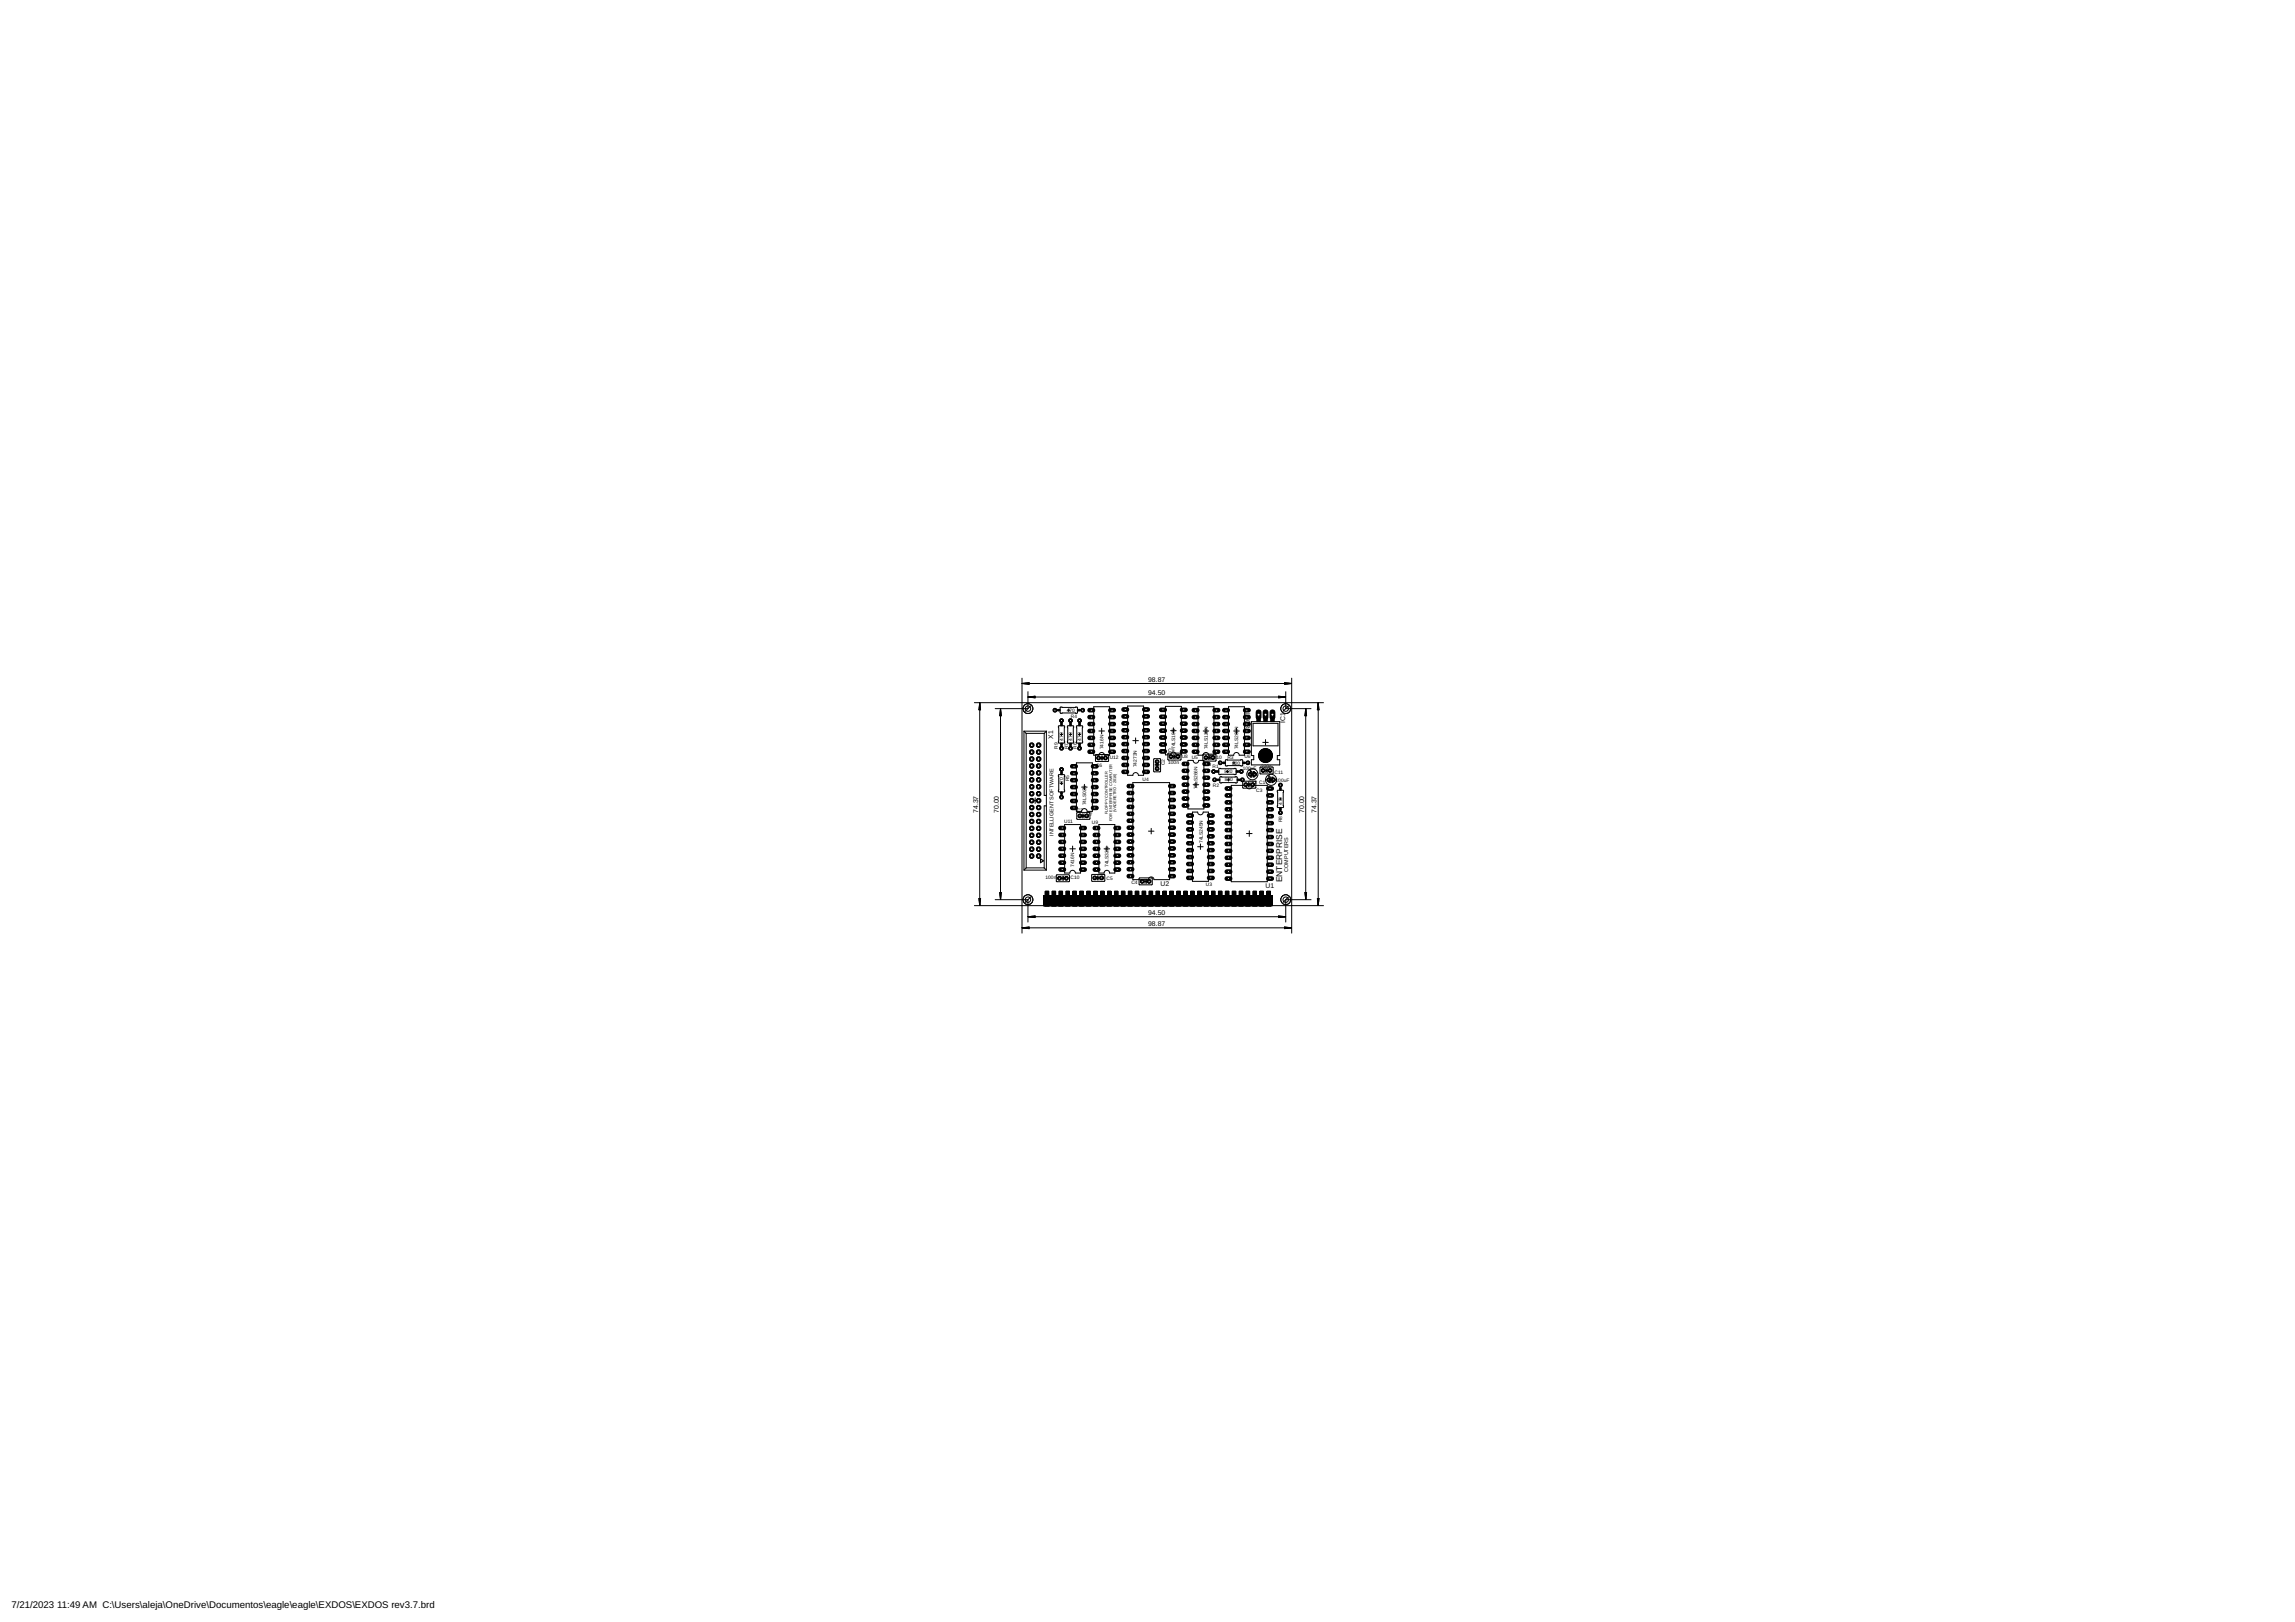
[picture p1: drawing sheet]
<svg xmlns="http://www.w3.org/2000/svg" width="841mm" height="594mm" viewBox="0 0 841 594" stroke-linecap="round" stroke-linejoin="round" font-family="sans-serif">
<defs><g id="words">
<g font-size="3.5">
<text x="4.2" y="588.9">7/21/2023</text>
<text x="20.9" y="588.9">11:49 AM C:\Users\aleja\OneDrive\Documentos\eagle\eagle\EXDOS\EXDOS rev3.7.brd</text>
</g>
<text font-size="3.1" x="469.8" y="323.1" transform="rotate(-90 469.8 323.1)">ENTERPRISE</text>
<g font-size="2.5">
<text x="420.7" y="249.8">98.87</text>
<text x="420.7" y="254.7">94.50</text>
<text x="458.2" y="268" transform="rotate(-90 458.2 268)">7805T</text>
<text x="471" y="264.9" transform="rotate(-90 471 264.9)">IC1</text>
<text x="386" y="270.6" transform="rotate(-90 386 270.6)">X1</text>
<text x="358.5" y="297.7" transform="rotate(-90 358.5 297.7)">74.37</text>
<text x="366.1" y="297.7" transform="rotate(-90 366.1 297.7)">70.00</text>
<text x="477.9" y="297.7" transform="rotate(-90 477.9 297.7)">70.00</text>
<text x="482.5" y="297.7" transform="rotate(-90 482.5 297.7)">74.37</text>
<text x="425.3" y="324.3">U2</text>
<text x="463.8" y="325.4">U1</text>
<text x="420.7" y="335.2">94.50</text>
<text x="420.7" y="339.3">98.87</text>
</g>
<g font-size="2">
<text x="386" y="306.2" transform="rotate(-90 386 306.2)">INTELLIGENT SOFTWARE</text>
<text x="472.1" y="319.3" transform="rotate(-90 472.1 319.3)">COMPUTERS</text>
</g>
<g font-size="1.8">
<text x="390.9" y="260.7">470</text>
<text x="392.4" y="262.9">R4</text>
<text x="442.6" y="267.3" transform="rotate(-90 442.6 267.3)">N</text>
<text x="453.7" y="267.3" transform="rotate(-90 453.7 267.3)">N</text>
<text x="387.6" y="274.3" transform="rotate(-90 387.6 274.3)">R9</text>
<text x="389.6" y="271.3" transform="rotate(-90 389.6 271.3)">470</text>
<text x="391.4" y="274.5" transform="rotate(-90 391.4 274.5)">R7</text>
<text x="392.9" y="271.3" transform="rotate(-90 392.9 271.3)">470</text>
<text x="394.6" y="274.2" transform="rotate(-90 394.6 274.2)">R6</text>
<text x="396.2" y="271.3" transform="rotate(-90 396.2 271.3)">470</text>
<text x="404.4" y="274.5" transform="rotate(-90 404.4 274.5)">7416N</text>
<text x="428.1" y="275.6">C9</text>
<text x="430.6" y="274.3" transform="rotate(-90 430.6 274.3)">74LS10N</text>
<text x="442.6" y="274.5" transform="rotate(-90 442.6 274.5)">74LS126</text>
<text x="453.7" y="274.5" transform="rotate(-90 453.7 274.5)">74LS266</text>
<text x="401.7" y="280.8">C6</text>
<text x="406.7" y="278">U12</text>
<text x="416.5" y="281.1" transform="rotate(-90 416.5 281.1)">74273N</text>
<text x="426.8" y="280.3" transform="rotate(-90 426.8 280.3)">C2</text>
<text x="428.1" y="279.9">100n</text>
<text x="433" y="277.8">U8</text>
<text x="436.7" y="278">U5</text>
<text x="441.6" y="280.4">C8</text>
<text x="444.3" y="281.4">R1</text>
<text x="444.5" y="277.9">U</text>
<text x="445.8" y="277.9">10</text>
<text x="449.8" y="278.1">R3</text>
<text x="451.5" y="280">820</text>
<text x="455.4" y="281.9">100uF</text>
<text x="456" y="277.5">U6</text>
<text x="462.1" y="281.4">220n</text>
<text x="389.6" y="287.6" transform="rotate(-90 389.6 287.6)">470</text>
<text x="391.8" y="286.1" transform="rotate(-90 391.8 286.1)">R5</text>
<text x="418.7" y="285.9">U4</text>
<text x="438.9" y="287.1" transform="rotate(-90 438.9 287.1)">LS266N</text>
<text x="448.7" y="283.2">820</text>
<text x="448.8" y="286.1">820</text>
<text x="457.4" y="287.3">C12</text>
<text x="461.5" y="287">C1</text>
<text x="467.1" y="283.5">C11</text>
<text x="467.5" y="286.3">100uF</text>
<text x="438.9" y="289.1" transform="rotate(-90 438.9 289.1)">74</text>
<text x="444.5" y="288.4">R2</text>
<text x="460.3" y="290.1">C3</text>
<text x="394.7" y="297.3">C7</text>
<text x="398" y="295" transform="rotate(-90 398 295)">74LS02N</text>
<text x="398.1" y="298.8">U</text>
<text x="399.4" y="298.8">7</text>
<text x="469.9" y="294.9" transform="rotate(-90 469.9 294.9)">470</text>
<text x="390" y="301.5">U11</text>
<text x="400.2" y="301.6">U9</text>
<text x="469.9" y="301.2" transform="rotate(-90 469.9 301.2)">R8</text>
<text x="440.8" y="308.8" transform="rotate(-90 440.8 308.8)">74LS245N</text>
<text x="393.7" y="317.6" transform="rotate(-90 393.7 317.6)">7416N</text>
<text x="406.3" y="317.6" transform="rotate(-90 406.3 317.6)">74LS32N</text>
<text x="383.2" y="322.1">100n</text>
<text x="392.3" y="322.1">C10</text>
<text x="405.5" y="322.2">C5</text>
<text x="414.6" y="323.7">C4</text>
<text x="441.9" y="324.6">U3</text>
</g>
<g font-size="1.4">
<text x="406" y="298.2" transform="rotate(-90 406 298.2)">FLOPPY CONTROLLER</text>
<text x="409.1" y="297.3" transform="rotate(-90 409.1 297.3)">(VADERETRO - 2016)</text>
<text x="407.5" y="300.8" transform="rotate(-90 407.5 300.8)">FOR ENTERPRISE COMPUTER</text>
</g>
</g></defs>
<g fill="#000" stroke="#000" stroke-width=".37">
<path d="M387.6 259.8h.9v.6h-.9zM394.8 259.8h.9v.6h-.9zM388.7 265h.6v.8h-.6zM388.7 272.2h.6v.8h-.6zM392 265h.6v.8h-.6zM392 272.2h.6v.8h-.6zM395.3 265h.6v.8h-.6zM395.3 272.2h.6v.8h-.6zM398.8 259.7l.4-.2h1.4a.66 .66 0 0 1 .6 .6 .66 .66 0 0 1-.6 .7h-1.4a.66 .66 0 0 1-.4-1.1zM398.8 262.3l.4-.3h1.4a.66 .66 0 0 1 .6 .7 .66 .66 0 0 1-.6 .6h-1.4a.66 .66 0 0 1-.4-1zM398.8 264.8l.4-.3h1.4a.66 .66 0 0 1 .6 .7 .66 .66 0 0 1-.6 .7h-1.4a.66 .66 0 0 1-.4-1.1zM398.8 267.3l.4-.2h1.4a.66 .66 0 0 1 .6 .6 .66 .66 0 0 1-.6 .7h-1.4a.66 .66 0 0 1-.4-1.1z"/>
<path d="M398.9 269.7l1.7-.1a.66 .66 0 0 1 .6 .7 .66 .66 0 0 1-.6 .6h-1.4a.66 .66 0 0 1-.5-.5 .66 .66 0 0 1 .2-.7zM398.9 272.3l1.7-.2a.66 .66 0 0 1 .6 .7 .66 .66 0 0 1-.6 .7h-1.4a.66 .66 0 0 1-.5-.5 .66 .66 0 0 1 .2-.7zM398.9 274.8l1.7-.1a.66 .66 0 0 1 .6 .6 .66 .66 0 0 1-.6 .7h-1.4a.66 .66 0 0 1-.5-.5 .66 .66 0 0 1 .2-.7zM406.5 274.8l1.7-.1a.66 .66 0 0 1 .6 .6 .66 .66 0 0 1-.6 .7h-1.4a.66 .66 0 0 1-.5-.5 .66 .66 0 0 1 .2-.7zM406.5 272.3l1.7-.2a.66 .66 0 0 1 .6 .7 .66 .66 0 0 1-.6 .7h-1.4a.66 .66 0 0 1-.5-.5 .66 .66 0 0 1 .2-.7zM406.4 259.7l.4-.2h1.4a.66 .66 0 0 1 .6 .6 .66 .66 0 0 1-.6 .7h-1.4a.66 .66 0 0 1-.4-1.1zM406.5 269.7l1.7-.1a.66 .66 0 0 1 .6 .7 .66 .66 0 0 1-.6 .6h-1.4a.66 .66 0 0 1-.5-.5 .66 .66 0 0 1 .2-.7zM406.4 267.3l.4-.2h1.4a.66 .66 0 0 1 .6 .6 .66 .66 0 0 1-.6 .7h-1.4a.66 .66 0 0 1-.4-1.1zM406.4 262.3l.4-.3h1.4a.66 .66 0 0 1 .6 .7 .66 .66 0 0 1-.6 .6h-1.4a.66 .66 0 0 1-.4-1zM406.4 264.8l.4-.3h1.4a.66 .66 0 0 1 .6 .7 .66 .66 0 0 1-.6 .7h-1.4a.66 .66 0 0 1-.4-1.1zM411.2 259.5l.5-.3h1.3a.66 .66 0 0 1 .6 .7 .66 .66 0 0 1-.6 .6h-1.3a.66 .66 0 0 1-.5-1zM411.2 262l.5-.3h1.3a.66 .66 0 0 1 .6 .7 .66 .66 0 0 1-.6 .7h-1.3a.66 .66 0 0 1-.5-1.1z"/>
<path d="M411.2 264.5l.5-.2h1.3a.66 .66 0 0 1 .6 .6 .66 .66 0 0 1-.6 .7h-1.3a.66 .66 0 0 1-.5-1.1zM411.2 267.1l.5-.3h1.3a.66 .66 0 0 1 .6 .7 .66 .66 0 0 1-.6 .6h-1.3a.66 .66 0 0 1-.5-1zM411.2 269.6l.5-.3h1.3a.66 .66 0 0 1 .6 .7 .66 .66 0 0 1-.6 .7h-1.3a.66 .66 0 0 1-.5-1.1zM411.2 272.1l.5-.2h1.3a.66 .66 0 0 1 .6 .6 .66 .66 0 0 1-.6 .7h-1.3a.66 .66 0 0 1-.5-1.1zM411.2 274.7l.5-.3h1.3a.66 .66 0 0 1 .6 .7 .66 .66 0 0 1-.6 .6h-1.3a.66 .66 0 0 1-.5-1zM411.2 277.2l.5-.2h1.3a.66 .66 0 0 1 .6 .6 .66 .66 0 0 1-.6 .7h-1.3a.66 .66 0 0 1-.5-1.1zM418.8 267.1l.5-.3h1.4a.66 .66 0 0 1 .5 .7 .66 .66 0 0 1-.5 .6h-1.4a.66 .66 0 0 1-.5-1zM418.8 264.5l.5-.2h1.4a.66 .66 0 0 1 .5 .6 .66 .66 0 0 1-.5 .7h-1.4a.66 .66 0 0 1-.5-1.1zM418.8 277.2l.5-.2h1.4a.66 .66 0 0 1 .5 .6 .66 .66 0 0 1-.5 .7h-1.4a.66 .66 0 0 1-.5-1.1zM418.8 274.7l.5-.3h1.4a.66 .66 0 0 1 .5 .7 .66 .66 0 0 1-.5 .6h-1.4a.66 .66 0 0 1-.5-1zM418.8 269.6l.5-.3h1.4a.66 .66 0 0 1 .5 .7 .66 .66 0 0 1-.5 .7h-1.4a.66 .66 0 0 1-.5-1.1zM418.8 272.1l.5-.2h1.4a.66 .66 0 0 1 .5 .6 .66 .66 0 0 1-.5 .7h-1.4a.66 .66 0 0 1-.5-1.1z"/>
<path d="M418.8 262l.5-.3h1.4a.66 .66 0 0 1 .5 .7 .66 .66 0 0 1-.5 .7h-1.4a.66 .66 0 0 1-.5-1.1zM418.8 259.5l.5-.3h1.4a.66 .66 0 0 1 .5 .7 .66 .66 0 0 1-.5 .6h-1.4a.66 .66 0 0 1-.5-1zM425 259.6l.5-.3h1.4a.66 .66 0 0 1 .6 .7 .66 .66 0 0 1-.6 .6h-1.4a.66 .66 0 0 1-.5-1zM425 262.1l.5-.2h1.4a.66 .66 0 0 1 .6 .6 .66 .66 0 0 1-.6 .7h-1.4a.66 .66 0 0 1-.5-1.1zM425 264.7l.5-.3h1.4a.66 .66 0 0 1 .6 .7 .66 .66 0 0 1-.6 .6h-1.4a.66 .66 0 0 1-.5-1zM425 267.2l.5-.2h1.4a.66 .66 0 0 1 .6 .6 .66 .66 0 0 1-.6 .7h-1.4a.66 .66 0 0 1-.5-1.1zM425 269.7l.5-.2h1.4a.66 .66 0 0 1 .6 .6 .66 .66 0 0 1-.6 .7h-1.4a.66 .66 0 0 1-.5-1.1zM425 272.3l.5-.3h1.4a.66 .66 0 0 1 .6 .7 .66 .66 0 0 1-.6 .6h-1.4a.66 .66 0 0 1-.5-1zM425 274.8l.5-.2h1.4a.66 .66 0 0 1 .6 .6 .66 .66 0 0 1-.6 .7h-1.4a.66 .66 0 0 1-.5-1.1zM432.7 274.8l.4-.2h1.4a.66 .66 0 0 1 .6 .6 .66 .66 0 0 1-.6 .7h-1.4a.66 .66 0 0 1-.4-1.1zM432.7 272.3l.4-.3h1.4a.66 .66 0 0 1 .6 .7 .66 .66 0 0 1-.6 .6h-1.4a.66 .66 0 0 1-.4-1zM432.7 259.6l.4-.3h1.4a.66 .66 0 0 1 .6 .7 .66 .66 0 0 1-.6 .6h-1.4a.66 .66 0 0 1-.4-1z"/>
<path d="M432.7 269.7l.4-.2h1.4a.66 .66 0 0 1 .6 .6 .66 .66 0 0 1-.6 .7h-1.4a.66 .66 0 0 1-.4-1.1zM432.7 267.2l.4-.2h1.4a.66 .66 0 0 1 .6 .6 .66 .66 0 0 1-.6 .7h-1.4a.66 .66 0 0 1-.4-1.1zM432.7 262.1l.4-.2h1.4a.66 .66 0 0 1 .6 .6 .66 .66 0 0 1-.6 .7h-1.4a.66 .66 0 0 1-.4-1.1zM432.7 264.7l.4-.3h1.4a.66 .66 0 0 1 .6 .7 .66 .66 0 0 1-.6 .6h-1.4a.66 .66 0 0 1-.4-1zM433.3 279.4l.4-.3h1.4a.66 .66 0 0 1 .6 .7 .66 .66 0 0 1-.6 .6h-1.4a.66 .66 0 0 1-.4-1zM437 259.7l.4-.2h1.4a.66 .66 0 0 1 .6 .6 .66 .66 0 0 1-.6 .7h-1.4a.66 .66 0 0 1-.4-1.1zM437 262.3l.4-.3h1.4a.66 .66 0 0 1 .6 .7 .66 .66 0 0 1-.6 .6h-1.4a.66 .66 0 0 1-.4-1zM437 264.8l.4-.3h1.4a.66 .66 0 0 1 .6 .7 .66 .66 0 0 1-.6 .7h-1.4a.66 .66 0 0 1-.4-1.1zM437 267.3l.4-.2h1.4a.66 .66 0 0 1 .6 .6 .66 .66 0 0 1-.6 .7h-1.4a.66 .66 0 0 1-.4-1.1zM437 269.9l.4-.3h1.4a.66 .66 0 0 1 .6 .7 .66 .66 0 0 1-.6 .6h-1.4a.66 .66 0 0 1-.4-1zM437 272.4l.4-.3h1.4a.66 .66 0 0 1 .6 .7 .66 .66 0 0 1-.6 .7h-1.4a.66 .66 0 0 1-.4-1.1zM437 274.9l.4-.2h1.4a.66 .66 0 0 1 .6 .6 .66 .66 0 0 1-.6 .7h-1.4a.66 .66 0 0 1-.4-1.1z"/>
<path d="M440.9 279.4l.5-.3h1.4a.66 .66 0 0 1 .5 .7 .66 .66 0 0 1-.5 .6h-1.4a.66 .66 0 0 1-.5-1zM444.6 274.9l.5-.2h1.3a.66 .66 0 0 1 .6 .6 .66 .66 0 0 1-.6 .7h-1.3a.66 .66 0 0 1-.5-1.1zM444.6 272.4l.5-.3h1.3a.66 .66 0 0 1 .6 .7 .66 .66 0 0 1-.6 .7h-1.3a.66 .66 0 0 1-.5-1.1zM444.6 259.7l.5-.2h1.3a.66 .66 0 0 1 .6 .6 .66 .66 0 0 1-.6 .7h-1.3a.66 .66 0 0 1-.5-1.1zM444.6 269.9l.5-.3h1.3a.66 .66 0 0 1 .6 .7 .66 .66 0 0 1-.6 .6h-1.3a.66 .66 0 0 1-.5-1zM444.6 267.3l.5-.2h1.3a.66 .66 0 0 1 .6 .6 .66 .66 0 0 1-.6 .7h-1.3a.66 .66 0 0 1-.5-1.1zM444.6 262.3l.5-.3h1.3a.66 .66 0 0 1 .6 .7 .66 .66 0 0 1-.6 .6h-1.3a.66 .66 0 0 1-.5-1zM444.6 264.8l.5-.3h1.3a.66 .66 0 0 1 .6 .7 .66 .66 0 0 1-.6 .7h-1.3a.66 .66 0 0 1-.5-1.1zM448.2 279.1h.8v.6h-.8zM448.2 259.7l.4-.2h1.4a.66 .66 0 0 1 .6 .6 .66 .66 0 0 1-.6 .7h-1.4a.66 .66 0 0 1-.4-1.1zM448.2 262.3l.4-.3h1.4a.66 .66 0 0 1 .6 .7 .66 .66 0 0 1-.6 .6h-1.4a.66 .66 0 0 1-.4-1zM448.2 264.8l.4-.3h1.4a.66 .66 0 0 1 .6 .7 .66 .66 0 0 1-.6 .7h-1.4a.66 .66 0 0 1-.4-1.1z"/>
<path d="M448.2 267.3l.4-.2h1.4a.66 .66 0 0 1 .6 .6 .66 .66 0 0 1-.6 .7h-1.4a.66 .66 0 0 1-.4-1.1zM448.2 269.9l.4-.3h1.4a.66 .66 0 0 1 .6 .7 .66 .66 0 0 1-.6 .6h-1.4a.66 .66 0 0 1-.4-1zM448.2 272.4l.4-.3h1.4a.66 .66 0 0 1 .6 .7 .66 .66 0 0 1-.6 .7h-1.4a.66 .66 0 0 1-.4-1.1zM448.2 274.9l.4-.2h1.4a.66 .66 0 0 1 .6 .6 .66 .66 0 0 1-.6 .7h-1.4a.66 .66 0 0 1-.4-1.1zM455.4 279.1h.8v.6h-.8zM455.8 274.9l.4-.2h1.4a.66 .66 0 0 1 .6 .6 .66 .66 0 0 1-.6 .7h-1.4a.66 .66 0 0 1-.4-1.1zM455.8 272.4l.4-.3h1.4a.66 .66 0 0 1 .6 .7 .66 .66 0 0 1-.6 .7h-1.4a.66 .66 0 0 1-.4-1.1zM455.8 259.7l.4-.2h1.4a.66 .66 0 0 1 .6 .6 .66 .66 0 0 1-.6 .7h-1.4a.66 .66 0 0 1-.4-1.1zM455.8 269.9l.4-.3h1.4a.66 .66 0 0 1 .6 .7 .66 .66 0 0 1-.6 .6h-1.4a.66 .66 0 0 1-.4-1zM455.8 267.3l.4-.2h1.4a.66 .66 0 0 1 .6 .6 .66 .66 0 0 1-.6 .7h-1.4a.66 .66 0 0 1-.4-1.1zM455.8 262.3l.4-.3h1.4a.66 .66 0 0 1 .6 .7 .66 .66 0 0 1-.6 .6h-1.4a.66 .66 0 0 1-.4-1zM455.8 264.8l.4-.3h1.4a.66 .66 0 0 1 .6 .7 .66 .66 0 0 1-.6 .7h-1.4a.66 .66 0 0 1-.4-1.1z"/>
<path d="M460.6 261.5h1.3v2.8h-1.3zM460.8 260.9h.8v.6h-.8zM460.5 260.4a.9 .9 0 0 1 .9-.3 .9 .9 0 0 1 .7 .7v1.9a.9 .9 0 0 1-.9 .8 .9 .9 0 0 1-.9-.8zM463.1 261.5h1.3v2.8h-1.3zM463.4 260.9h.7v.6h-.7zM463 260.4a.9 .9 0 0 1 1-.3 .9 .9 0 0 1 .7 .7v1.9a.9 .9 0 0 1-.9 .8 .9 .9 0 0 1-.9-.8zM465.7 261.5h1.2v2.8h-1.2zM465.9 260.9h.8v.6h-.8zM465.6 260.4a.9 .9 0 0 1 .9-.3 .9 .9 0 0 1 .7 .7v1.9a.9 .9 0 0 1-.9 .8 .9 .9 0 0 1-.9-.8zM388.7 290.1h.6v.8h-.6zM388.7 282.9h.6v.8h-.6zM392.4 280.3l.5-.3h1.4a.66 .66 0 0 1 .5 .7 .66 .66 0 0 1-.5 .6h-1.4a.66 .66 0 0 1-.5-1z"/>
<path d="M392.4 282.8l.5-.2h1.4a.66 .66 0 0 1 .5 .6 .66 .66 0 0 1-.5 .7h-1.4a.66 .66 0 0 1-.5-1.1zM392.4 285.3l.5-.2h1.4a.66 .66 0 0 1 .5 .6 .66 .66 0 0 1-.5 .7h-1.4a.66 .66 0 0 1-.5-1.1zM392.4 287.9l.5-.3h1.4a.66 .66 0 0 1 .5 .7 .66 .66 0 0 1-.5 .6h-1.4a.66 .66 0 0 1-.5-1zM392.4 290.4l.5-.2h1.4a.66 .66 0 0 1 .5 .6 .66 .66 0 0 1-.5 .7h-1.4a.66 .66 0 0 1-.5-1.1zM392.4 293l.5-.3h1.4a.66 .66 0 0 1 .5 .7 .66 .66 0 0 1-.5 .6h-1.4a.66 .66 0 0 1-.5-1zM392.4 295.5l.5-.2h1.4a.66 .66 0 0 1 .5 .6 .66 .66 0 0 1-.5 .7h-1.4a.66 .66 0 0 1-.5-1.1zM400 295.5l.5-.2h1.4a.66 .66 0 0 1 .5 .6 .66 .66 0 0 1-.5 .7h-1.4a.66 .66 0 0 1-.5-1.1zM400 293l.5-.3h1.4a.66 .66 0 0 1 .5 .7 .66 .66 0 0 1-.5 .6h-1.4a.66 .66 0 0 1-.5-1zM400 280.3l.5-.3h1.4a.66 .66 0 0 1 .5 .7 .66 .66 0 0 1-.5 .6h-1.4a.66 .66 0 0 1-.5-1zM400 290.4l.5-.2h1.4a.66 .66 0 0 1 .5 .6 .66 .66 0 0 1-.5 .7h-1.4a.66 .66 0 0 1-.5-1.1zM400 287.9l.5-.3h1.4a.66 .66 0 0 1 .5 .7 .66 .66 0 0 1-.5 .6h-1.4a.66 .66 0 0 1-.5-1zM400 282.8l.5-.2h1.4a.66 .66 0 0 1 .5 .6 .66 .66 0 0 1-.5 .7h-1.4a.66 .66 0 0 1-.5-1.1z"/>
<path d="M400 285.3l.5-.2h1.4a.66 .66 0 0 1 .5 .6 .66 .66 0 0 1-.5 .7h-1.4a.66 .66 0 0 1-.5-1.1zM411.2 279.8l.5-.3h1.3a.66 .66 0 0 1 .6 .7 .66 .66 0 0 1-.6 .6h-1.3a.66 .66 0 0 1-.5-1zM411.2 282.3l.5-.3h1.3a.66 .66 0 0 1 .6 .7 .66 .66 0 0 1-.6 .7h-1.3a.66 .66 0 0 1-.5-1.1zM413.1 287.5l.5-.2h1.4a.66 .66 0 0 1 .5 .6 .66 .66 0 0 1-.5 .7h-1.4a.66 .66 0 0 1-.5-1.1zM413.1 290l.5-.2h1.4a.66 .66 0 0 1 .5 .6 .66 .66 0 0 1-.5 .7h-1.4a.66 .66 0 0 1-.5-1.1zM413.1 292.6l.5-.3h1.4a.66 .66 0 0 1 .5 .7 .66 .66 0 0 1-.5 .6h-1.4a.66 .66 0 0 1-.5-1zM413.1 295.1l.5-.2h1.4a.66 .66 0 0 1 .5 .6 .66 .66 0 0 1-.5 .7h-1.4a.66 .66 0 0 1-.5-1.1zM413.1 297.7l.5-.3h1.4a.66 .66 0 0 1 .5 .7 .66 .66 0 0 1-.5 .6h-1.4a.66 .66 0 0 1-.5-1zM418.8 282.3l.5-.3h1.4a.66 .66 0 0 1 .5 .7 .66 .66 0 0 1-.5 .7h-1.4a.66 .66 0 0 1-.5-1.1zM418.8 279.8l.5-.3h1.4a.66 .66 0 0 1 .5 .7 .66 .66 0 0 1-.5 .6h-1.4a.66 .66 0 0 1-.5-1zM428.3 297.7l.5-.3h1.4a.66 .66 0 0 1 .6 .7 .66 .66 0 0 1-.6 .6h-1.4a.66 .66 0 0 1-.5-1zM428.3 295.1l.5-.2h1.4a.66 .66 0 0 1 .6 .6 .66 .66 0 0 1-.6 .7h-1.4a.66 .66 0 0 1-.5-1.1z"/>
<path d="M428.3 292.6l.5-.3h1.4a.66 .66 0 0 1 .6 .7 .66 .66 0 0 1-.6 .6h-1.4a.66 .66 0 0 1-.5-1zM428.3 290l.5-.2h1.4a.66 .66 0 0 1 .6 .6 .66 .66 0 0 1-.6 .7h-1.4a.66 .66 0 0 1-.5-1.1zM428.3 287.5l.5-.2h1.4a.66 .66 0 0 1 .6 .6 .66 .66 0 0 1-.6 .7h-1.4a.66 .66 0 0 1-.5-1.1zM433.3 281.9l.4-.2h1.4a.66 .66 0 0 1 .6 .6 .66 .66 0 0 1-.6 .7h-1.4a.66 .66 0 0 1-.4-1.1zM433.3 294.6l.4-.2h1.4a.66 .66 0 0 1 .6 .6 .66 .66 0 0 1-.6 .7h-1.4a.66 .66 0 0 1-.4-1.1zM433.3 284.5l.4-.3h1.4a.66 .66 0 0 1 .6 .7 .66 .66 0 0 1-.6 .6h-1.4a.66 .66 0 0 1-.4-1zM433.3 287l.4-.3h1.4a.66 .66 0 0 1 .6 .7 .66 .66 0 0 1-.6 .7h-1.4a.66 .66 0 0 1-.4-1.1zM433.3 292.1l.4-.3h1.4a.66 .66 0 0 1 .6 .7 .66 .66 0 0 1-.6 .6h-1.4a.66 .66 0 0 1-.4-1zM433.3 289.5l.4-.2h1.4a.66 .66 0 0 1 .6 .6 .66 .66 0 0 1-.6 .7h-1.4a.66 .66 0 0 1-.4-1.1zM435 298.3l.4-.3h1.4a.66 .66 0 0 1 .6 .7 .66 .66 0 0 1-.6 .7h-1.4a.66 .66 0 0 1-.4-1.1zM440.9 294.6l.5-.2h1.4a.66 .66 0 0 1 .5 .6 .66 .66 0 0 1-.5 .7h-1.4a.66 .66 0 0 1-.5-1.1zM440.9 292.1l.5-.3h1.4a.66 .66 0 0 1 .5 .7 .66 .66 0 0 1-.5 .6h-1.4a.66 .66 0 0 1-.5-1z"/>
<path d="M440.9 289.5l.5-.2h1.4a.66 .66 0 0 1 .5 .6 .66 .66 0 0 1-.5 .7h-1.4a.66 .66 0 0 1-.5-1.1zM440.9 287l.5-.3h1.4a.66 .66 0 0 1 .5 .7 .66 .66 0 0 1-.5 .7h-1.4a.66 .66 0 0 1-.5-1.1zM440.9 284.5l.5-.3h1.4a.66 .66 0 0 1 .5 .7 .66 .66 0 0 1-.5 .6h-1.4a.66 .66 0 0 1-.5-1zM440.9 281.9l.5-.2h1.4a.66 .66 0 0 1 .5 .6 .66 .66 0 0 1-.5 .7h-1.4a.66 .66 0 0 1-.5-1.1zM442.6 298.3l.4-.3h1.4a.66 .66 0 0 1 .6 .7 .66 .66 0 0 1-.6 .7h-1.4a.66 .66 0 0 1-.4-1.1zM445.8 282.3h.8v.6h-.8zM446.2 285.3h.8v.6h-.8zM449.1 288.4l.4-.3h1.4a.66 .66 0 0 1 .5 .7 .66 .66 0 0 1-.5 .7h-1.4a.66 .66 0 0 1-.4-1.1zM449.1 290.9l.4-.2h1.4a.66 .66 0 0 1 .5 .6 .66 .66 0 0 1-.5 .7h-1.4a.66 .66 0 0 1-.4-1.1zM449.1 293.5l.4-.3h1.4a.66 .66 0 0 1 .5 .7 .66 .66 0 0 1-.5 .6h-1.4a.66 .66 0 0 1-.4-1zM449.1 296l.4-.2h1.4a.66 .66 0 0 1 .5 .6 .66 .66 0 0 1-.5 .7h-1.4a.66 .66 0 0 1-.4-1.1zM449.1 298.6l.4-.3h1.4a.66 .66 0 0 1 .5 .7 .66 .66 0 0 1-.5 .6h-1.4a.66 .66 0 0 1-.4-1z"/>
<path d="M453 282.3h.8v.6h-.8zM453.4 285.3h.8v.6h-.8zM459.2 282.6h.5v2h-.5zM466 284.6h.6v2h-.6zM464.3 298.6l.4-.3h1.4a.66 .66 0 0 1 .6 .7 .66 .66 0 0 1-.6 .6h-1.4a.66 .66 0 0 1-.4-1zM464.3 296l.4-.2h1.4a.66 .66 0 0 1 .6 .6 .66 .66 0 0 1-.6 .7h-1.4a.66 .66 0 0 1-.4-1.1zM464.3 293.5l.4-.3h1.4a.66 .66 0 0 1 .6 .7 .66 .66 0 0 1-.6 .6h-1.4a.66 .66 0 0 1-.4-1zM464.3 290.9l.4-.2h1.4a.66 .66 0 0 1 .6 .6 .66 .66 0 0 1-.6 .7h-1.4a.66 .66 0 0 1-.4-1.1zM464.3 288.4l.4-.3h1.4a.66 .66 0 0 1 .6 .7 .66 .66 0 0 1-.6 .7h-1.4a.66 .66 0 0 1-.4-1.1zM468.9 288.6h.6v.8h-.6zM468.9 295.8h.6v.8h-.6zM388.1 302.9l.5-.3h1.4a.66 .66 0 0 1 .5 .7 .66 .66 0 0 1-.5 .6h-1.4a.66 .66 0 0 1-.5-1z"/>
<path d="M388.1 305.4l.5-.2h1.4a.66 .66 0 0 1 .5 .6 .66 .66 0 0 1-.5 .7h-1.4a.66 .66 0 0 1-.5-1.1zM388.1 308l.5-.3h1.4a.66 .66 0 0 1 .5 .7 .66 .66 0 0 1-.5 .6h-1.4a.66 .66 0 0 1-.5-1zM388.1 310.5l.5-.3h1.4a.66 .66 0 0 1 .5 .7 .66 .66 0 0 1-.5 .7h-1.4a.66 .66 0 0 1-.5-1.1zM388.1 313l.5-.2h1.4a.66 .66 0 0 1 .5 .6 .66 .66 0 0 1-.5 .7h-1.4a.66 .66 0 0 1-.5-1.1zM388.1 315.6l.5-.3h1.4a.66 .66 0 0 1 .5 .7 .66 .66 0 0 1-.5 .6h-1.4a.66 .66 0 0 1-.5-1zM388.1 318.1l.5-.3h1.4a.66 .66 0 0 1 .5 .7 .66 .66 0 0 1-.5 .7h-1.4a.66 .66 0 0 1-.5-1.1zM395.7 318.1l.5-.3h1.4a.66 .66 0 0 1 .5 .7 .66 .66 0 0 1-.5 .7h-1.4a.66 .66 0 0 1-.5-1.1zM395.7 315.6l.5-.3h1.4a.66 .66 0 0 1 .5 .7 .66 .66 0 0 1-.5 .6h-1.4a.66 .66 0 0 1-.5-1zM395.7 302.9l.5-.3h1.4a.66 .66 0 0 1 .5 .7 .66 .66 0 0 1-.5 .6h-1.4a.66 .66 0 0 1-.5-1zM395.7 313l.5-.2h1.4a.66 .66 0 0 1 .5 .6 .66 .66 0 0 1-.5 .7h-1.4a.66 .66 0 0 1-.5-1.1zM395.7 310.5l.5-.3h1.4a.66 .66 0 0 1 .5 .7 .66 .66 0 0 1-.5 .7h-1.4a.66 .66 0 0 1-.5-1.1zM395.7 305.4l.5-.2h1.4a.66 .66 0 0 1 .5 .6 .66 .66 0 0 1-.5 .7h-1.4a.66 .66 0 0 1-.5-1.1z"/>
<path d="M395.7 308l.5-.3h1.4a.66 .66 0 0 1 .5 .7 .66 .66 0 0 1-.5 .6h-1.4a.66 .66 0 0 1-.5-1zM400.8 302.7l1.7-.1a.66 .66 0 0 1 .6 .7 .66 .66 0 0 1-.6 .6h-1.4a.66 .66 0 0 1-.5-.5 .66 .66 0 0 1 .2-.7zM400.8 305.3l1.7-.1a.66 .66 0 0 1 .6 .6 .66 .66 0 0 1-.6 .7h-1.4a.66 .66 0 0 1-.5-.5 .66 .66 0 0 1 .2-.7zM400.8 307.8l1.7-.1a.66 .66 0 0 1 .6 .7 .66 .66 0 0 1-.6 .6h-1.4a.66 .66 0 0 1-.5-.5 .66 .66 0 0 1 .2-.7zM400.8 310.4l1.7-.2a.66 .66 0 0 1 .6 .7 .66 .66 0 0 1-.6 .7h-1.4a.66 .66 0 0 1-.5-.5 .66 .66 0 0 1 .2-.7zM400.8 312.9l1.7-.1a.66 .66 0 0 1 .6 .6 .66 .66 0 0 1-.6 .7h-1.4a.66 .66 0 0 1-.5-.5 .66 .66 0 0 1 .2-.7zM400.8 315.4l1.7-.1a.66 .66 0 0 1 .6 .7 .66 .66 0 0 1-.6 .6h-1.4a.66 .66 0 0 1-.5-.5 .66 .66 0 0 1 .2-.7zM400.8 318l1.7-.2a.66 .66 0 0 1 .6 .7 .66 .66 0 0 1-.6 .7h-1.4a.66 .66 0 0 1-.5-.5 .66 .66 0 0 1 .2-.7zM408.4 318l1.7-.2a.66 .66 0 0 1 .6 .7 .66 .66 0 0 1-.6 .7h-1.4a.66 .66 0 0 1-.5-.5 .66 .66 0 0 1 .2-.7zM408.4 315.4l1.7-.1a.66 .66 0 0 1 .6 .7 .66 .66 0 0 1-.6 .6h-1.4a.66 .66 0 0 1-.5-.5 .66 .66 0 0 1 .2-.7zM408.4 302.7l1.7-.1a.66 .66 0 0 1 .6 .7 .66 .66 0 0 1-.6 .6h-1.4a.66 .66 0 0 1-.5-.5 .66 .66 0 0 1 .2-.7zM408.4 312.9l1.7-.1a.66 .66 0 0 1 .6 .6 .66 .66 0 0 1-.6 .7h-1.4a.66 .66 0 0 1-.5-.5 .66 .66 0 0 1 .2-.7z"/>
<path d="M408.4 310.4l1.7-.2a.66 .66 0 0 1 .6 .7 .66 .66 0 0 1-.6 .7h-1.4a.66 .66 0 0 1-.5-.5 .66 .66 0 0 1 .2-.7zM408.4 305.3l1.7-.1a.66 .66 0 0 1 .6 .6 .66 .66 0 0 1-.6 .7h-1.4a.66 .66 0 0 1-.5-.5 .66 .66 0 0 1 .2-.7zM408.4 307.8l1.7-.1a.66 .66 0 0 1 .6 .7 .66 .66 0 0 1-.6 .6h-1.4a.66 .66 0 0 1-.5-.5 .66 .66 0 0 1 .2-.7zM413.1 300.2l.5-.2h1.4a.66 .66 0 0 1 .5 .6 .66 .66 0 0 1-.5 .7h-1.4a.66 .66 0 0 1-.5-1.1zM413.1 302.7l.5-.2h1.4a.66 .66 0 0 1 .5 .6 .66 .66 0 0 1-.5 .7h-1.4a.66 .66 0 0 1-.5-1.1zM413.1 305.3l.5-.3h1.4a.66 .66 0 0 1 .5 .7 .66 .66 0 0 1-.5 .6h-1.4a.66 .66 0 0 1-.5-1zM413.1 307.8l.5-.2h1.4a.66 .66 0 0 1 .5 .6 .66 .66 0 0 1-.5 .7h-1.4a.66 .66 0 0 1-.5-1.1zM413.1 310.4l.5-.3h1.4a.66 .66 0 0 1 .5 .7 .66 .66 0 0 1-.5 .6h-1.4a.66 .66 0 0 1-.5-1zM413.1 312.9l.5-.3h1.4a.66 .66 0 0 1 .5 .7 .66 .66 0 0 1-.5 .6h-1.4a.66 .66 0 0 1-.5-1zM413.1 315.4l.5-.2h1.4a.66 .66 0 0 1 .5 .6 .66 .66 0 0 1-.5 .7h-1.4a.66 .66 0 0 1-.5-1.1zM413.1 318l.5-.3h1.4a.66 .66 0 0 1 .5 .7 .66 .66 0 0 1-.5 .6h-1.4a.66 .66 0 0 1-.5-1zM428.3 318l.5-.3h1.4a.66 .66 0 0 1 .6 .7 .66 .66 0 0 1-.6 .6h-1.4a.66 .66 0 0 1-.5-1z"/>
<path d="M428.3 305.3l.5-.3h1.4a.66 .66 0 0 1 .6 .7 .66 .66 0 0 1-.6 .6h-1.4a.66 .66 0 0 1-.5-1zM428.3 302.7l.5-.2h1.4a.66 .66 0 0 1 .6 .6 .66 .66 0 0 1-.6 .7h-1.4a.66 .66 0 0 1-.5-1.1zM428.3 315.4l.5-.2h1.4a.66 .66 0 0 1 .6 .6 .66 .66 0 0 1-.6 .7h-1.4a.66 .66 0 0 1-.5-1.1zM428.3 312.9l.5-.3h1.4a.66 .66 0 0 1 .6 .7 .66 .66 0 0 1-.6 .6h-1.4a.66 .66 0 0 1-.5-1zM428.3 307.8l.5-.2h1.4a.66 .66 0 0 1 .6 .6 .66 .66 0 0 1-.6 .7h-1.4a.66 .66 0 0 1-.5-1.1zM428.3 310.4l.5-.3h1.4a.66 .66 0 0 1 .6 .7 .66 .66 0 0 1-.6 .6h-1.4a.66 .66 0 0 1-.5-1zM428.3 300.2l.5-.2h1.4a.66 .66 0 0 1 .6 .6 .66 .66 0 0 1-.6 .7h-1.4a.66 .66 0 0 1-.5-1.1zM435 300.8l.4-.2h1.4a.66 .66 0 0 1 .6 .6 .66 .66 0 0 1-.6 .7h-1.4a.66 .66 0 0 1-.4-1.1zM435 313.5l.4-.2h1.4a.66 .66 0 0 1 .6 .6 .66 .66 0 0 1-.6 .7h-1.4a.66 .66 0 0 1-.4-1.1zM435 316.1l.4-.3h1.4a.66 .66 0 0 1 .6 .7 .66 .66 0 0 1-.6 .6h-1.4a.66 .66 0 0 1-.4-1zM435 303.4l.4-.3h1.4a.66 .66 0 0 1 .6 .7 .66 .66 0 0 1-.6 .6h-1.4a.66 .66 0 0 1-.4-1zM435 305.9l.4-.2h1.4a.66 .66 0 0 1 .6 .6 .66 .66 0 0 1-.6 .7h-1.4a.66 .66 0 0 1-.4-1.1z"/>
<path d="M435 311l.4-.3h1.4a.66 .66 0 0 1 .6 .7 .66 .66 0 0 1-.6 .6h-1.4a.66 .66 0 0 1-.4-1zM435 308.5l.4-.3h1.4a.66 .66 0 0 1 .6 .7 .66 .66 0 0 1-.6 .6h-1.4a.66 .66 0 0 1-.4-1zM435 318.6l.4-.3h1.4a.66 .66 0 0 1 .6 .7 .66 .66 0 0 1-.6 .7h-1.4a.66 .66 0 0 1-.4-1.1zM442.6 318.6l.4-.3h1.4a.66 .66 0 0 1 .6 .7 .66 .66 0 0 1-.6 .7h-1.4a.66 .66 0 0 1-.4-1.1zM442.6 316.1l.4-.3h1.4a.66 .66 0 0 1 .6 .7 .66 .66 0 0 1-.6 .6h-1.4a.66 .66 0 0 1-.4-1zM442.6 313.5l.4-.2h1.4a.66 .66 0 0 1 .6 .6 .66 .66 0 0 1-.6 .7h-1.4a.66 .66 0 0 1-.4-1.1zM442.6 311l.4-.3h1.4a.66 .66 0 0 1 .6 .7 .66 .66 0 0 1-.6 .6h-1.4a.66 .66 0 0 1-.4-1zM442.6 308.5l.4-.3h1.4a.66 .66 0 0 1 .6 .7 .66 .66 0 0 1-.6 .6h-1.4a.66 .66 0 0 1-.4-1zM442.6 305.9l.4-.2h1.4a.66 .66 0 0 1 .6 .6 .66 .66 0 0 1-.6 .7h-1.4a.66 .66 0 0 1-.4-1.1zM442.6 303.4l.4-.3h1.4a.66 .66 0 0 1 .6 .7 .66 .66 0 0 1-.6 .6h-1.4a.66 .66 0 0 1-.4-1zM442.6 300.8l.4-.2h1.4a.66 .66 0 0 1 .6 .6 .66 .66 0 0 1-.6 .7h-1.4a.66 .66 0 0 1-.4-1.1zM449.1 301.1l.4-.3h1.4a.66 .66 0 0 1 .5 .7 .66 .66 0 0 1-.5 .7h-1.4a.66 .66 0 0 1-.4-1.1z"/>
<path d="M449.1 303.6l.4-.2h1.4a.66 .66 0 0 1 .5 .6 .66 .66 0 0 1-.5 .7h-1.4a.66 .66 0 0 1-.4-1.1zM449.1 306.2l.4-.3h1.4a.66 .66 0 0 1 .5 .7 .66 .66 0 0 1-.5 .6h-1.4a.66 .66 0 0 1-.4-1zM449.1 308.7l.4-.2h1.4a.66 .66 0 0 1 .5 .6 .66 .66 0 0 1-.5 .7h-1.4a.66 .66 0 0 1-.4-1.1zM449.1 311.2l.4-.2h1.4a.66 .66 0 0 1 .5 .6 .66 .66 0 0 1-.5 .7h-1.4a.66 .66 0 0 1-.4-1.1zM449.1 313.8l.4-.3h1.4a.66 .66 0 0 1 .5 .7 .66 .66 0 0 1-.5 .6h-1.4a.66 .66 0 0 1-.4-1zM449.1 316.3l.4-.2h1.4a.66 .66 0 0 1 .5 .6 .66 .66 0 0 1-.5 .7h-1.4a.66 .66 0 0 1-.4-1.1zM449.1 318.9l.4-.3h1.4a.66 .66 0 0 1 .5 .7 .66 .66 0 0 1-.5 .6h-1.4a.66 .66 0 0 1-.4-1zM464.3 318.9l.4-.3h1.4a.66 .66 0 0 1 .6 .7 .66 .66 0 0 1-.6 .6h-1.4a.66 .66 0 0 1-.4-1zM464.3 316.3l.4-.2h1.4a.66 .66 0 0 1 .6 .6 .66 .66 0 0 1-.6 .7h-1.4a.66 .66 0 0 1-.4-1.1zM464.3 313.8l.4-.3h1.4a.66 .66 0 0 1 .6 .7 .66 .66 0 0 1-.6 .6h-1.4a.66 .66 0 0 1-.4-1zM464.3 311.2l.4-.2h1.4a.66 .66 0 0 1 .6 .6 .66 .66 0 0 1-.6 .7h-1.4a.66 .66 0 0 1-.4-1.1zM464.3 308.7l.4-.2h1.4a.66 .66 0 0 1 .6 .6 .66 .66 0 0 1-.6 .7h-1.4a.66 .66 0 0 1-.4-1.1z"/>
<path d="M464.3 306.2l.4-.3h1.4a.66 .66 0 0 1 .6 .7 .66 .66 0 0 1-.6 .6h-1.4a.66 .66 0 0 1-.4-1zM464.3 303.6l.4-.2h1.4a.66 .66 0 0 1 .6 .6 .66 .66 0 0 1-.6 .7h-1.4a.66 .66 0 0 1-.4-1.1zM464.3 301.1l.4-.3h1.4a.66 .66 0 0 1 .6 .7 .66 .66 0 0 1-.6 .7h-1.4a.66 .66 0 0 1-.4-1.1zM382.4 328h83.8v3.8h-83.8zM382.9 328h1.6v3.8h-1.6zM383 326.4h1.3v1.9h-1.3zM385.4 328h1.6v3.8h-1.6zM385.6 326.4h1.2v1.9h-1.2zM387.9 328h1.7v3.8h-1.7zM388.1 326.4h1.3v1.9h-1.3zM390.5 328h1.6v3.8h-1.6zM390.7 326.4h1.2v1.9h-1.2z"/>
<path d="M393 328h1.6v3.8h-1.6zM393.2 326.4h1.3v1.9h-1.3zM395.6 328h1.6v3.8h-1.6zM395.7 326.4h1.3v1.9h-1.3zM398.1 328h1.6v3.8h-1.6zM398.3 326.4h1.2v1.9h-1.2zM400.6 328h1.7v3.8h-1.7zM400.8 326.4h1.3v1.9h-1.3zM403.2 328h1.6v3.8h-1.6zM403.3 326.4h1.3v1.9h-1.3zM405.7 328h1.6v3.8h-1.6zM405.9 326.4h1.2v1.9h-1.2z"/>
<path d="M408.2 328h1.7v3.8h-1.7zM408.4 326.4h1.3v1.9h-1.3zM410.8 328h1.6v3.8h-1.6zM411 326.4h1.2v1.9h-1.2zM413.3 328h1.6v3.8h-1.6zM413.5 326.4h1.3v1.9h-1.3zM413.1 320.5l.5-.2h1.4a.66 .66 0 0 1 .5 .6 .66 .66 0 0 1-.5 .7h-1.4a.66 .66 0 0 1-.5-1.1zM415.9 328h1.6v3.8h-1.6zM416 326.4h1.3v1.9h-1.3zM418.4 328h1.6v3.8h-1.6zM418.6 326.4h1.2v1.9h-1.2zM420.9 328h1.7v3.8h-1.7z"/>
<path d="M421.1 326.4h1.3v1.9h-1.3zM423.5 328h1.6v3.8h-1.6zM423.7 326.4h1.2v1.9h-1.2zM426 328h1.6v3.8h-1.6zM426.2 326.4h1.3v1.9h-1.3zM428.6 328h1.6v3.8h-1.6zM428.7 326.4h1.3v1.9h-1.3zM428.3 320.5l.5-.2h1.4a.66 .66 0 0 1 .6 .6 .66 .66 0 0 1-.6 .7h-1.4a.66 .66 0 0 1-.5-1.1zM431.1 328h1.6v3.8h-1.6zM431.3 326.4h1.2v1.9h-1.2zM433.6 328h1.7v3.8h-1.7zM433.8 326.4h1.3v1.9h-1.3z"/>
<path d="M436.2 328h1.6v3.8h-1.6zM436.4 326.4h1.2v1.9h-1.2zM435 321.1l.4-.2h1.4a.66 .66 0 0 1 .6 .6 .66 .66 0 0 1-.6 .7h-1.4a.66 .66 0 0 1-.4-1.1zM438.7 328h1.6v3.8h-1.6zM438.9 326.4h1.3v1.9h-1.3zM441.3 328h1.6v3.8h-1.6zM441.4 326.4h1.3v1.9h-1.3zM443.8 328h1.6v3.8h-1.6zM444 326.4h1.2v1.9h-1.2zM442.6 321.1l.4-.2h1.4a.66 .66 0 0 1 .6 .6 .66 .66 0 0 1-.6 .7h-1.4a.66 .66 0 0 1-.4-1.1zM446.3 328h1.7v3.8h-1.7zM446.5 326.4h1.3v1.9h-1.3z"/>
<path d="M448.9 328h1.6v3.8h-1.6zM449.1 326.4h1.2v1.9h-1.2zM449.1 321.4l.4-.3h1.4a.66 .66 0 0 1 .5 .7 .66 .66 0 0 1-.5 .7h-1.4a.66 .66 0 0 1-.4-1.1zM451.4 328h1.6v3.8h-1.6zM451.6 326.4h1.3v1.9h-1.3zM454 328h1.6v3.8h-1.6zM454.1 326.4h1.3v1.9h-1.3zM456.5 328h1.6v3.8h-1.6zM456.7 326.4h1.2v1.9h-1.2zM459 328h1.6v3.8h-1.6zM459.2 326.4h1.3v1.9h-1.3zM461.6 328h1.6v3.8h-1.6z"/>
<path d="M461.7 326.4h1.3v1.9h-1.3zM464.1 328h1.6v3.8h-1.6zM464.3 326.4h1.2v1.9h-1.2zM464.3 321.4l.4-.3h1.4a.66 .66 0 0 1 .6 .7 .66 .66 0 0 1-.6 .7h-1.4a.66 .66 0 0 1-.4-1.1z"/>
<circle cx="378.1" cy="278" r=".87"/>
<circle cx="378.1" cy="272.9" r=".87"/>
<circle cx="378.1" cy="275.5" r=".87"/>
<circle cx="380.6" cy="272.9" r=".87"/>
<circle cx="380.6" cy="278" r=".87"/>
<circle cx="380.6" cy="275.5" r=".87"/>
<circle cx="386.6" cy="260.1" r=".71"/>
<circle cx="389" cy="274.1" r=".71"/>
<circle cx="389" cy="263.9" r=".71"/>
<circle cx="392.3" cy="274.1" r=".71"/>
<circle cx="392.3" cy="263.9" r=".71"/>
<circle cx="395.6" cy="274.1" r=".71"/>
<circle cx="395.6" cy="263.9" r=".71"/>
<circle cx="396.7" cy="260.1" r=".71"/>
<circle cx="402.6" cy="277.6" r=".71"/>
<circle cx="405.1" cy="277.6" r=".71"/>
<circle cx="424" cy="279" r=".71"/>
<circle cx="429.1" cy="277.1" r=".71"/>
<circle cx="431.7" cy="277.1" r=".71"/>
<circle cx="441.9" cy="277.5" r=".71"/>
<circle cx="444.5" cy="277.5" r=".71"/>
<circle cx="447.1" cy="279.4" r=".71"/>
<circle cx="457.3" cy="279.4" r=".71"/>
<circle cx="378.1" cy="295.8" r=".87"/>
<circle cx="378.1" cy="293.2" r=".87"/>
<circle cx="378.1" cy="280.5" r=".87"/>
<circle cx="378.1" cy="283.1" r=".87"/>
<circle cx="378.1" cy="288.2" r=".87"/>
<circle cx="378.1" cy="290.7" r=".87"/>
<circle cx="378.1" cy="285.6" r=".87"/>
<circle cx="378.1" cy="298.3" r=".87"/>
<circle cx="380.6" cy="290.7" r=".87"/>
<circle cx="380.6" cy="283.1" r=".87"/>
<circle cx="380.6" cy="293.2" r=".87"/>
<circle cx="380.6" cy="298.3" r=".87"/>
<circle cx="380.6" cy="295.8" r=".87"/>
<circle cx="380.6" cy="288.2" r=".87"/>
<circle cx="380.6" cy="280.5" r=".87"/>
<circle cx="380.6" cy="285.6" r=".87"/>
<circle cx="389" cy="292" r=".71"/>
<circle cx="389" cy="281.8" r=".71"/>
<circle cx="395.7" cy="298.8" r=".71"/>
<circle cx="398.3" cy="298.8" r=".71"/>
<circle cx="424" cy="281.6" r=".71"/>
<circle cx="444.7" cy="282.6" r=".71"/>
<circle cx="444.7" cy="282.6" r=".66"/>
<circle cx="445.1" cy="285.6" r=".71"/>
<circle cx="454.9" cy="282.6" r=".71"/>
<circle cx="455.3" cy="285.6" r=".71"/>
<circle cx="456.5" cy="287.4" r=".71"/>
<circle cx="459.1" cy="287.4" r=".71"/>
<circle cx="459.8" cy="283.6" r=".68"/>
<circle cx="462.9" cy="282.2" r=".71"/>
<circle cx="465.4" cy="282.2" r=".71"/>
<circle cx="466.7" cy="285.6" r=".68"/>
<circle cx="469.2" cy="297.7" r=".71"/>
<circle cx="469.2" cy="287.5" r=".71"/>
<circle cx="378.1" cy="313.5" r=".87"/>
<circle cx="378.1" cy="305.9" r=".87"/>
<circle cx="378.1" cy="300.9" r=".87"/>
<circle cx="378.1" cy="303.4" r=".87"/>
<circle cx="378.1" cy="311" r=".87"/>
<circle cx="378.1" cy="308.5" r=".87"/>
<circle cx="380.6" cy="308.5" r=".87"/>
<circle cx="380.6" cy="313.5" r=".87"/>
<circle cx="380.6" cy="305.9" r=".87"/>
<circle cx="380.6" cy="300.9" r=".87"/>
<circle cx="380.6" cy="311" r=".87"/>
<circle cx="380.6" cy="303.4" r=".87"/>
<circle cx="388.2" cy="321.7" r=".71"/>
<circle cx="390.8" cy="321.7" r=".71"/>
<circle cx="401.2" cy="321.5" r=".71"/>
<circle cx="403.7" cy="321.5" r=".71"/>
<circle cx="418.6" cy="322.8" r=".71"/>
<circle cx="421.1" cy="322.8" r=".71"/>
</g>
<g fill="#000" stroke="#000" stroke-width=".37">
<circle cx="376.7" cy="259.5" r="1.8"/>
<circle cx="471.2" cy="259.5" r="1.8"/>
<circle cx="463.8" cy="276.7" r="2.54"/>
<circle cx="463.8" cy="276.7" r="1.69"/>
<circle cx="458.1" cy="283.6" r=".64"/>
<circle cx="464.9" cy="285.6" r=".64"/>
<circle cx="376.7" cy="329.5" r="1.8"/>
<circle cx="471.2" cy="329.5" r="1.8"/>
</g>
<g fill="none" stroke="#000" stroke-width=".37">
<path d="M388.6 259h6.1l.1 2.1-6.2 .1zM391.7 259.7v.9M400.8 258.8h5.8v17.8h-1.9a1.02 1.02 0 0 0-1-1 1.02 1.02 0 0 0-1 1h-1.9zM413.2 258.6h5.9v25.4h-1.9a1.02 1.02 0 0 0-1-1 1.02 1.02 0 0 0-1.1 1h-1.9zM427.1 258.7h5.8v17.8h-1.9a1.02 1.02 0 0 0-1-1 1.02 1.02 0 0 0-1 1h-1.9zM439 258.8h5.9v17.8h-1.9a1.02 1.02 0 0 0-1.1-1 1.02 1.02 0 0 0-1 1h-1.9zM450.2 258.8h5.8v17.8h-1.9a1.02 1.02 0 0 0-1-1 1.02 1.02 0 0 0-1 1h-1.9zM375.2 267.8h8.3M375.2 267.8v50.9M375.2 267.8l.8 .8M376 268.6v49.3M376 268.6h6.7"/>
<path d="M382.7 268.6v22.7h.7M383.5 267.8v50.9M383.5 267.8l-.8 .8M387.9 265.9l2.2 .1-.1 6.2-2.1-.2zM388.6 269h.8M389 268.6v.9M391.2 260.1h.9M391.2 265.9l2.2 .1-.1 6.2-2.1-.2zM391.9 269h.8M392.3 268.6v.8M394.5 279.4h5.8v17.8h-1.9a1.02 1.02 0 0 0-1-1 1.02 1.02 0 0 0-1 1h-1.9zM394.5 265.9l2.2 .1-.1 6.2-2.1-.2z"/>
<path d="M395.2 269h.8M395.6 268.6v.8M401.5 276.4h4.6l.2 2.3-4.7 .2zM402.7 267.7h2M403.1 277.6h1.5M403.6 276.9v1.5M403.7 266.7v2.1M403.8 277.1v1M404.1 276.9v1.5M415.1 271.3h2.1M416.2 270.3v2M422.8 278h2.4v4.6h-2.4z"/>
<path d="M424 279.5v1.6M428.1 275.9h4.5l.2 2.3-4.7 .2zM429 267.6h2M429.6 277.1h1.5M430 266.6v2M430.1 276.4v1.5M430.4 276.6v1M430.6 276.4v1.5M435.3 278.5h1.9a1.02 1.02 0 0 0 1.1 1 1.02 1.02 0 0 0 1-1h1.9v17.8h-5.9zM440.9 276.3l4.6-.1 .1 2.4-4.7 .1zM440.9 267.7h2.1M441.9 266.7v2.1"/>
<path d="M442.4 277.5h1.6M443 276.7v1.6M443.2 277v1M443.5 276.7v1.6M449.1 278.3h6.1l.2 2.1-6.2 .1zM451.8 279.4h.8M452.1 267.7h2M452.2 279v.8M453.1 266.7v2.1M458.6 264.3h10.4v12.4h-.9v1.6h.9v1.9h-10.4v-1.9h.8v-1.6h-.8zM459.2 264.9h9.1v8.3h-9.1zM462.7 271.9h2.1"/>
<path d="M463.8 270.9v2M378.3 293.2h2.1M379.3 292.2v2.1M383.4 295.1h-.7v22.8M387.9 283.8l2.2 .1-.1 6.1-2.1-.1zM388.5 286.9h.9M389 286.4v1M394.7 297.6h4.5l.2 2.3-4.7 .2zM396.2 298.8h1.6M396.4 288.3h2M396.7 298.1v1.5M397 298.4v.9"/>
<path d="M397.3 298.1v1.5M397.4 287.3v2M415.1 286.6h13.5v35.6h-5.7a1.02 1.02 0 0 0-1-1 1.02 1.02 0 0 0-1 1h-5.8zM423.3 280.5h1.5M423.3 280h1.5M423.6 280.3h.9M437 297.4h1.9a1.02 1.02 0 0 0 1 1 1.02 1.02 0 0 0 1-1h1.9v25.4h-5.8zM437.2 287.4h2.1M438.3 286.4v2M446.7 281.5h6.1l.2 2.1-6.2 .1zM447.1 284.6l6.1-.1 .1 2.1-6.1 .1zM449.4 282.6h.8"/>
<path d="M449.7 285.6h1M449.8 282.2v.8M450.2 285.2v.9M451.2 287.7h5.3a1.26 1.26 0 0 0 1.3 1.2 1.26 1.26 0 0 0 1.3-1.2h5.3v35.2h-13.2zM455.5 286.2h4.6l.1 2.3-4.7 .1zM457.1 287.4h1.5M457.4 283.6h.8M457.6 286.6v1.6M457.8 286.9v1M457.9 282.2h.5M458.1 286.6v1.6M458.2 282.6h.5v2h-.5z"/>
<path d="M458.2 281.9v.5M458.3 283.6h2.2M458.9 283v1.2M461.8 281l4.6-.1 .1 2.4-4.6 .1zM463.4 282.2h1.5M463.9 281.4v1.6M464.1 281.8v.8M464.3 285.6h.7M464.4 281.4v1.6M464.8 284.2h.5M465 284.6h.5v2h-.5zM465 284v.5"/>
<path d="M465.4 285.6h.8M465.8 285.2v.8M466.4 285.6h.9M468.1 289.6h2.2l-.1 6.2-2.1-.2zM469 292.6h.5M469.2 292.4v.5M375.2 318.7h8.3M376 317.9h6.7M376 317.9l-.8 .8M382.7 317.9l.8 .8M390.1 302h5.9v17.8h-1.9a1.02 1.02 0 0 0-1-1 1.02 1.02 0 0 0-1.1 1h-1.9zM392 310.9h2.1"/>
<path d="M393.1 309.9v2M402.7 302h5.8v17.8h-1.9a1.02 1.02 0 0 0-1-1 1.02 1.02 0 0 0-1 1h-1.9zM404.6 310.9h2M405.6 309.9v2M420.9 304.4h2M421.9 303.4v2M438.9 310.1h2M439.9 309.1v2M456.8 305.3h2M457.8 304.3v2M387.2 320.5l4.6-.1 .1 2.4-4.7 .1zM388.7 321.7h1.6"/>
<path d="M389.3 320.9v1.5M389.5 321.4v.5M389.8 320.9v1.5M400.1 320.4l4.6-.1 .2 2.4-4.7 .1zM401.7 321.5h1.5M402.2 320.8v1.5M402.5 321.3v.5M402.7 320.8v1.5M417.5 321.6h4.6l.1 2.3-4.6 .2zM419.1 322.8h1.5M419.6 322.1v1.5M419.8 322.5v.6"/>
<path d="M420.1 322.1v1.5M423.8 329.3h1M424.3 328.8v1"/>
<circle cx="463.8" cy="276.7" r="1.8"/>
<circle cx="458.9" cy="283.6" r="2.03"/>
<circle cx="465.8" cy="285.6" r="2.03"/>
</g>
<path d="M381.3 314.6l1.1 .7-1.1 .7z" fill="none" stroke="#000" stroke-width=".42"/>
<g fill="none" stroke="#000" stroke-width=".61">
<path d="M386.6 260.1h1M389 263.9v1M389 273v1.1M392.3 263.9v1M392.3 273v1.1M395.6 263.9v1M395.6 273v1.1M395.7 260.1h1M447.1 279.4h1.1M456.3 279.4h1M389 281.8v1M389 291v1"/>
<path d="M444.7 282.6h1M445.1 285.6h1M453.9 282.6h1M454.3 285.6h1M469.2 287.5v1M469.2 296.7v1"/>
</g>
<circle cx="444.7" cy="282.6" r=".4" fill="#fff" stroke="#000" stroke-width=".37"/>
<circle cx="454.9" cy="282.6" r=".66" fill="#000" stroke="#000" stroke-width=".37"/>
<circle cx="454.9" cy="282.6" r=".4" fill="#fff" stroke="#000" stroke-width=".37"/>
<circle cx="457.3" cy="279.4" r=".66" fill="#000" stroke="#000" stroke-width=".37"/>
<circle cx="457.3" cy="279.4" r=".4" fill="#fff" stroke="#000" stroke-width=".37"/>
<circle cx="447.1" cy="279.4" r=".66" fill="#000" stroke="#000" stroke-width=".37"/>
<circle cx="447.1" cy="279.4" r=".4" fill="#fff" stroke="#000" stroke-width=".37"/>
<circle cx="396.7" cy="260.1" r=".66" fill="#000" stroke="#000" stroke-width=".37"/>
<circle cx="396.7" cy="260.1" r=".4" fill="#fff" stroke="#000" stroke-width=".37"/>
<circle cx="386.6" cy="260.1" r=".66" fill="#000" stroke="#000" stroke-width=".37"/>
<circle cx="386.6" cy="260.1" r=".4" fill="#fff" stroke="#000" stroke-width=".37"/>
<circle cx="389" cy="281.8" r=".66" fill="#000" stroke="#000" stroke-width=".37"/>
<circle cx="389" cy="281.8" r=".4" fill="#fff" stroke="#000" stroke-width=".37"/>
<circle cx="389" cy="292" r=".66" fill="#000" stroke="#000" stroke-width=".37"/>
<circle cx="389" cy="292" r=".4" fill="#fff" stroke="#000" stroke-width=".37"/>
<path d="M449.6 288.8h1.2" fill="none" stroke="#000" stroke-width="1.2"/>
<circle cx="450.2" cy="288.8" r=".4" fill="#fff" stroke="#000" stroke-width=".37"/>
<path d="M449.6 291.3h1.2" fill="none" stroke="#000" stroke-width="1.2"/>
<circle cx="450.2" cy="291.3" r=".4" fill="#fff" stroke="#000" stroke-width=".37"/>
<path d="M449.6 293.9h1.2" fill="none" stroke="#000" stroke-width="1.2"/>
<circle cx="450.2" cy="293.9" r=".4" fill="#fff" stroke="#000" stroke-width=".37"/>
<path d="M449.6 296.4h1.2" fill="none" stroke="#000" stroke-width="1.2"/>
<circle cx="450.2" cy="296.4" r=".4" fill="#fff" stroke="#000" stroke-width=".37"/>
<path d="M449.6 299h1.2" fill="none" stroke="#000" stroke-width="1.2"/>
<circle cx="450.2" cy="299" r=".4" fill="#fff" stroke="#000" stroke-width=".37"/>
<path d="M449.6 301.5h1.2" fill="none" stroke="#000" stroke-width="1.2"/>
<circle cx="450.2" cy="301.5" r=".4" fill="#fff" stroke="#000" stroke-width=".37"/>
<path d="M449.6 304h1.2" fill="none" stroke="#000" stroke-width="1.2"/>
<circle cx="450.2" cy="304" r=".4" fill="#fff" stroke="#000" stroke-width=".37"/>
<path d="M449.6 306.6h1.2" fill="none" stroke="#000" stroke-width="1.2"/>
<circle cx="450.2" cy="306.6" r=".4" fill="#fff" stroke="#000" stroke-width=".37"/>
<path d="M449.6 309.1h1.2" fill="none" stroke="#000" stroke-width="1.2"/>
<circle cx="450.2" cy="309.1" r=".4" fill="#fff" stroke="#000" stroke-width=".37"/>
<path d="M449.6 311.6h1.2" fill="none" stroke="#000" stroke-width="1.2"/>
<circle cx="450.2" cy="311.6" r=".4" fill="#fff" stroke="#000" stroke-width=".37"/>
<path d="M449.6 314.2h1.2" fill="none" stroke="#000" stroke-width="1.2"/>
<circle cx="450.2" cy="314.2" r=".4" fill="#fff" stroke="#000" stroke-width=".37"/>
<path d="M449.6 316.7h1.2" fill="none" stroke="#000" stroke-width="1.2"/>
<circle cx="450.2" cy="316.7" r=".4" fill="#fff" stroke="#000" stroke-width=".37"/>
<path d="M449.6 319.3h1.2" fill="none" stroke="#000" stroke-width="1.2"/>
<circle cx="450.2" cy="319.3" r=".4" fill="#fff" stroke="#000" stroke-width=".37"/>
<path d="M449.6 321.8h1.2" fill="none" stroke="#000" stroke-width="1.2"/>
<circle cx="450.2" cy="321.8" r=".4" fill="#fff" stroke="#000" stroke-width=".37"/>
<path d="M464.8 321.8h1.2" fill="none" stroke="#000" stroke-width="1.2"/>
<circle cx="465.4" cy="321.8" r=".4" fill="#fff" stroke="#000" stroke-width=".37"/>
<path d="M464.8 319.3h1.2" fill="none" stroke="#000" stroke-width="1.2"/>
<circle cx="465.4" cy="319.3" r=".4" fill="#fff" stroke="#000" stroke-width=".37"/>
<path d="M464.8 316.7h1.2" fill="none" stroke="#000" stroke-width="1.2"/>
<circle cx="465.4" cy="316.7" r=".4" fill="#fff" stroke="#000" stroke-width=".37"/>
<path d="M464.8 314.2h1.2" fill="none" stroke="#000" stroke-width="1.2"/>
<circle cx="465.4" cy="314.2" r=".4" fill="#fff" stroke="#000" stroke-width=".37"/>
<path d="M464.8 311.6h1.2" fill="none" stroke="#000" stroke-width="1.2"/>
<circle cx="465.4" cy="311.6" r=".4" fill="#fff" stroke="#000" stroke-width=".37"/>
<path d="M464.8 309.1h1.2" fill="none" stroke="#000" stroke-width="1.2"/>
<circle cx="465.4" cy="309.1" r=".4" fill="#fff" stroke="#000" stroke-width=".37"/>
<path d="M464.8 306.6h1.2" fill="none" stroke="#000" stroke-width="1.2"/>
<circle cx="465.4" cy="306.6" r=".4" fill="#fff" stroke="#000" stroke-width=".37"/>
<path d="M464.8 304h1.2" fill="none" stroke="#000" stroke-width="1.2"/>
<circle cx="465.4" cy="304" r=".4" fill="#fff" stroke="#000" stroke-width=".37"/>
<path d="M464.8 301.5h1.2" fill="none" stroke="#000" stroke-width="1.2"/>
<circle cx="465.4" cy="301.5" r=".4" fill="#fff" stroke="#000" stroke-width=".37"/>
<path d="M464.8 299h1.2" fill="none" stroke="#000" stroke-width="1.2"/>
<circle cx="465.4" cy="299" r=".4" fill="#fff" stroke="#000" stroke-width=".37"/>
<path d="M464.8 296.4h1.2" fill="none" stroke="#000" stroke-width="1.2"/>
<circle cx="465.4" cy="296.4" r=".4" fill="#fff" stroke="#000" stroke-width=".37"/>
<path d="M464.8 293.9h1.2" fill="none" stroke="#000" stroke-width="1.2"/>
<circle cx="465.4" cy="293.9" r=".4" fill="#fff" stroke="#000" stroke-width=".37"/>
<path d="M464.8 291.3h1.2" fill="none" stroke="#000" stroke-width="1.2"/>
<circle cx="465.4" cy="291.3" r=".4" fill="#fff" stroke="#000" stroke-width=".37"/>
<path d="M464.8 288.8h1.2" fill="none" stroke="#000" stroke-width="1.2"/>
<circle cx="465.4" cy="288.8" r=".4" fill="#fff" stroke="#000" stroke-width=".37"/>
<path d="M445.1 275.3h1.3" fill="none" stroke="#000" stroke-width="1.2"/>
<circle cx="445.7" cy="275.3" r=".4" fill="#fff" stroke="#000" stroke-width=".37"/>
<path d="M445.1 272.8h1.3" fill="none" stroke="#000" stroke-width="1.2"/>
<circle cx="445.7" cy="272.8" r=".4" fill="#fff" stroke="#000" stroke-width=".37"/>
<path d="M445.1 260.1h1.3" fill="none" stroke="#000" stroke-width="1.2"/>
<circle cx="445.7" cy="260.1" r=".4" fill="#fff" stroke="#000" stroke-width=".37"/>
<path d="M437.5 260.1h1.2" fill="none" stroke="#000" stroke-width="1.2"/>
<circle cx="438.1" cy="260.1" r=".4" fill="#fff" stroke="#000" stroke-width=".37"/>
<path d="M445.1 270.3h1.3" fill="none" stroke="#000" stroke-width="1.2"/>
<circle cx="445.7" cy="270.3" r=".4" fill="#fff" stroke="#000" stroke-width=".37"/>
<path d="M445.1 267.7h1.3" fill="none" stroke="#000" stroke-width="1.2"/>
<circle cx="445.7" cy="267.7" r=".4" fill="#fff" stroke="#000" stroke-width=".37"/>
<path d="M445.1 262.7h1.3" fill="none" stroke="#000" stroke-width="1.2"/>
<circle cx="445.7" cy="262.7" r=".4" fill="#fff" stroke="#000" stroke-width=".37"/>
<path d="M445.1 265.2h1.3" fill="none" stroke="#000" stroke-width="1.2"/>
<circle cx="445.7" cy="265.2" r=".4" fill="#fff" stroke="#000" stroke-width=".37"/>
<path d="M437.5 262.7h1.2" fill="none" stroke="#000" stroke-width="1.2"/>
<circle cx="438.1" cy="262.7" r=".4" fill="#fff" stroke="#000" stroke-width=".37"/>
<path d="M437.5 265.2h1.2" fill="none" stroke="#000" stroke-width="1.2"/>
<circle cx="438.1" cy="265.2" r=".4" fill="#fff" stroke="#000" stroke-width=".37"/>
<path d="M437.5 267.7h1.2" fill="none" stroke="#000" stroke-width="1.2"/>
<circle cx="438.1" cy="267.7" r=".4" fill="#fff" stroke="#000" stroke-width=".37"/>
<path d="M437.5 270.3h1.2" fill="none" stroke="#000" stroke-width="1.2"/>
<circle cx="438.1" cy="270.3" r=".4" fill="#fff" stroke="#000" stroke-width=".37"/>
<path d="M437.5 272.8h1.2" fill="none" stroke="#000" stroke-width="1.2"/>
<circle cx="438.1" cy="272.8" r=".4" fill="#fff" stroke="#000" stroke-width=".37"/>
<path d="M437.5 275.3h1.2" fill="none" stroke="#000" stroke-width="1.2"/>
<circle cx="438.1" cy="275.3" r=".4" fill="#fff" stroke="#000" stroke-width=".37"/>
<path d="M396.3 318.5h1.2" fill="none" stroke="#000" stroke-width="1.2"/>
<circle cx="396.9" cy="318.5" r=".4" fill="#fff" stroke="#000" stroke-width=".37"/>
<path d="M396.3 316h1.2" fill="none" stroke="#000" stroke-width="1.2"/>
<circle cx="396.9" cy="316" r=".4" fill="#fff" stroke="#000" stroke-width=".37"/>
<path d="M396.3 303.3h1.2" fill="none" stroke="#000" stroke-width="1.2"/>
<circle cx="396.9" cy="303.3" r=".4" fill="#fff" stroke="#000" stroke-width=".37"/>
<path d="M388.6 303.3h1.3" fill="none" stroke="#000" stroke-width="1.2"/>
<circle cx="389.3" cy="303.3" r=".4" fill="#fff" stroke="#000" stroke-width=".37"/>
<path d="M396.3 313.4h1.2" fill="none" stroke="#000" stroke-width="1.2"/>
<circle cx="396.9" cy="313.4" r=".4" fill="#fff" stroke="#000" stroke-width=".37"/>
<path d="M396.3 310.9h1.2" fill="none" stroke="#000" stroke-width="1.2"/>
<circle cx="396.9" cy="310.9" r=".4" fill="#fff" stroke="#000" stroke-width=".37"/>
<path d="M396.3 305.8h1.2" fill="none" stroke="#000" stroke-width="1.2"/>
<circle cx="396.9" cy="305.8" r=".4" fill="#fff" stroke="#000" stroke-width=".37"/>
<path d="M396.3 308.4h1.2" fill="none" stroke="#000" stroke-width="1.2"/>
<circle cx="396.9" cy="308.4" r=".4" fill="#fff" stroke="#000" stroke-width=".37"/>
<path d="M388.6 305.8h1.3" fill="none" stroke="#000" stroke-width="1.2"/>
<circle cx="389.3" cy="305.8" r=".4" fill="#fff" stroke="#000" stroke-width=".37"/>
<path d="M388.6 308.4h1.3" fill="none" stroke="#000" stroke-width="1.2"/>
<circle cx="389.3" cy="308.4" r=".4" fill="#fff" stroke="#000" stroke-width=".37"/>
<path d="M388.6 310.9h1.3" fill="none" stroke="#000" stroke-width="1.2"/>
<circle cx="389.3" cy="310.9" r=".4" fill="#fff" stroke="#000" stroke-width=".37"/>
<path d="M388.6 313.4h1.3" fill="none" stroke="#000" stroke-width="1.2"/>
<circle cx="389.3" cy="313.4" r=".4" fill="#fff" stroke="#000" stroke-width=".37"/>
<path d="M388.6 316h1.3" fill="none" stroke="#000" stroke-width="1.2"/>
<circle cx="389.3" cy="316" r=".4" fill="#fff" stroke="#000" stroke-width=".37"/>
<path d="M388.6 318.5h1.3" fill="none" stroke="#000" stroke-width="1.2"/>
<circle cx="389.3" cy="318.5" r=".4" fill="#fff" stroke="#000" stroke-width=".37"/>
<path d="M406.9 275.3h1.2" fill="none" stroke="#000" stroke-width="1.2"/>
<circle cx="407.5" cy="275.3" r=".4" fill="#fff" stroke="#000" stroke-width=".37"/>
<path d="M406.9 272.8h1.2" fill="none" stroke="#000" stroke-width="1.2"/>
<circle cx="407.5" cy="272.8" r=".4" fill="#fff" stroke="#000" stroke-width=".37"/>
<path d="M406.9 260.1h1.2" fill="none" stroke="#000" stroke-width="1.2"/>
<circle cx="407.5" cy="260.1" r=".4" fill="#fff" stroke="#000" stroke-width=".37"/>
<path d="M399.3 260.1h1.2" fill="none" stroke="#000" stroke-width="1.2"/>
<circle cx="399.9" cy="260.1" r=".4" fill="#fff" stroke="#000" stroke-width=".37"/>
<path d="M406.9 270.3h1.2" fill="none" stroke="#000" stroke-width="1.2"/>
<circle cx="407.5" cy="270.3" r=".4" fill="#fff" stroke="#000" stroke-width=".37"/>
<path d="M406.9 267.7h1.2" fill="none" stroke="#000" stroke-width="1.2"/>
<circle cx="407.5" cy="267.7" r=".4" fill="#fff" stroke="#000" stroke-width=".37"/>
<path d="M406.9 262.7h1.2" fill="none" stroke="#000" stroke-width="1.2"/>
<circle cx="407.5" cy="262.7" r=".4" fill="#fff" stroke="#000" stroke-width=".37"/>
<path d="M406.9 265.2h1.2" fill="none" stroke="#000" stroke-width="1.2"/>
<circle cx="407.5" cy="265.2" r=".4" fill="#fff" stroke="#000" stroke-width=".37"/>
<path d="M399.3 262.7h1.2" fill="none" stroke="#000" stroke-width="1.2"/>
<circle cx="399.9" cy="262.7" r=".4" fill="#fff" stroke="#000" stroke-width=".37"/>
<path d="M399.3 265.2h1.2" fill="none" stroke="#000" stroke-width="1.2"/>
<circle cx="399.9" cy="265.2" r=".4" fill="#fff" stroke="#000" stroke-width=".37"/>
<path d="M399.3 267.7h1.2" fill="none" stroke="#000" stroke-width="1.2"/>
<circle cx="399.9" cy="267.7" r=".4" fill="#fff" stroke="#000" stroke-width=".37"/>
<path d="M399.3 270.3h1.2" fill="none" stroke="#000" stroke-width="1.2"/>
<circle cx="399.9" cy="270.3" r=".4" fill="#fff" stroke="#000" stroke-width=".37"/>
<path d="M399.3 272.8h1.2" fill="none" stroke="#000" stroke-width="1.2"/>
<circle cx="399.9" cy="272.8" r=".4" fill="#fff" stroke="#000" stroke-width=".37"/>
<path d="M399.3 275.3h1.2" fill="none" stroke="#000" stroke-width="1.2"/>
<circle cx="399.9" cy="275.3" r=".4" fill="#fff" stroke="#000" stroke-width=".37"/>
<path d="M428.9 320.9h1.2" fill="none" stroke="#000" stroke-width="1.2"/>
<circle cx="429.5" cy="320.9" r=".4" fill="#fff" stroke="#000" stroke-width=".37"/>
<path d="M428.9 318.4h1.2" fill="none" stroke="#000" stroke-width="1.2"/>
<circle cx="429.5" cy="318.4" r=".4" fill="#fff" stroke="#000" stroke-width=".37"/>
<path d="M428.9 305.7h1.2" fill="none" stroke="#000" stroke-width="1.2"/>
<circle cx="429.5" cy="305.7" r=".4" fill="#fff" stroke="#000" stroke-width=".37"/>
<path d="M428.9 303.1h1.2" fill="none" stroke="#000" stroke-width="1.2"/>
<circle cx="429.5" cy="303.1" r=".4" fill="#fff" stroke="#000" stroke-width=".37"/>
<path d="M428.9 315.8h1.2" fill="none" stroke="#000" stroke-width="1.2"/>
<circle cx="429.5" cy="315.8" r=".4" fill="#fff" stroke="#000" stroke-width=".37"/>
<path d="M428.9 313.3h1.2" fill="none" stroke="#000" stroke-width="1.2"/>
<circle cx="429.5" cy="313.3" r=".4" fill="#fff" stroke="#000" stroke-width=".37"/>
<path d="M428.9 308.2h1.2" fill="none" stroke="#000" stroke-width="1.2"/>
<circle cx="429.5" cy="308.2" r=".4" fill="#fff" stroke="#000" stroke-width=".37"/>
<path d="M428.9 310.8h1.2" fill="none" stroke="#000" stroke-width="1.2"/>
<circle cx="429.5" cy="310.8" r=".4" fill="#fff" stroke="#000" stroke-width=".37"/>
<path d="M428.9 300.6h1.2" fill="none" stroke="#000" stroke-width="1.2"/>
<circle cx="429.5" cy="300.6" r=".4" fill="#fff" stroke="#000" stroke-width=".37"/>
<path d="M428.9 298.1h1.2" fill="none" stroke="#000" stroke-width="1.2"/>
<circle cx="429.5" cy="298.1" r=".4" fill="#fff" stroke="#000" stroke-width=".37"/>
<path d="M428.9 295.5h1.2" fill="none" stroke="#000" stroke-width="1.2"/>
<circle cx="429.5" cy="295.5" r=".4" fill="#fff" stroke="#000" stroke-width=".37"/>
<path d="M428.9 293h1.2" fill="none" stroke="#000" stroke-width="1.2"/>
<circle cx="429.5" cy="293" r=".4" fill="#fff" stroke="#000" stroke-width=".37"/>
<path d="M428.9 290.4h1.2" fill="none" stroke="#000" stroke-width="1.2"/>
<circle cx="429.5" cy="290.4" r=".4" fill="#fff" stroke="#000" stroke-width=".37"/>
<path d="M428.9 287.9h1.2" fill="none" stroke="#000" stroke-width="1.2"/>
<circle cx="429.5" cy="287.9" r=".4" fill="#fff" stroke="#000" stroke-width=".37"/>
<path d="M413.7 287.9h1.2" fill="none" stroke="#000" stroke-width="1.2"/>
<circle cx="414.3" cy="287.9" r=".4" fill="#fff" stroke="#000" stroke-width=".37"/>
<path d="M413.7 290.4h1.2" fill="none" stroke="#000" stroke-width="1.2"/>
<circle cx="414.3" cy="290.4" r=".4" fill="#fff" stroke="#000" stroke-width=".37"/>
<path d="M413.7 293h1.2" fill="none" stroke="#000" stroke-width="1.2"/>
<circle cx="414.3" cy="293" r=".4" fill="#fff" stroke="#000" stroke-width=".37"/>
<path d="M413.7 295.5h1.2" fill="none" stroke="#000" stroke-width="1.2"/>
<circle cx="414.3" cy="295.5" r=".4" fill="#fff" stroke="#000" stroke-width=".37"/>
<path d="M413.7 298.1h1.2" fill="none" stroke="#000" stroke-width="1.2"/>
<circle cx="414.3" cy="298.1" r=".4" fill="#fff" stroke="#000" stroke-width=".37"/>
<path d="M413.7 300.6h1.2" fill="none" stroke="#000" stroke-width="1.2"/>
<circle cx="414.3" cy="300.6" r=".4" fill="#fff" stroke="#000" stroke-width=".37"/>
<path d="M413.7 303.1h1.2" fill="none" stroke="#000" stroke-width="1.2"/>
<circle cx="414.3" cy="303.1" r=".4" fill="#fff" stroke="#000" stroke-width=".37"/>
<path d="M413.7 305.7h1.2" fill="none" stroke="#000" stroke-width="1.2"/>
<circle cx="414.3" cy="305.7" r=".4" fill="#fff" stroke="#000" stroke-width=".37"/>
<path d="M413.7 308.2h1.2" fill="none" stroke="#000" stroke-width="1.2"/>
<circle cx="414.3" cy="308.2" r=".4" fill="#fff" stroke="#000" stroke-width=".37"/>
<path d="M413.7 310.8h1.2" fill="none" stroke="#000" stroke-width="1.2"/>
<circle cx="414.3" cy="310.8" r=".4" fill="#fff" stroke="#000" stroke-width=".37"/>
<path d="M413.7 313.3h1.2" fill="none" stroke="#000" stroke-width="1.2"/>
<circle cx="414.3" cy="313.3" r=".4" fill="#fff" stroke="#000" stroke-width=".37"/>
<path d="M413.7 315.8h1.2" fill="none" stroke="#000" stroke-width="1.2"/>
<circle cx="414.3" cy="315.8" r=".4" fill="#fff" stroke="#000" stroke-width=".37"/>
<path d="M413.7 318.4h1.2" fill="none" stroke="#000" stroke-width="1.2"/>
<circle cx="414.3" cy="318.4" r=".4" fill="#fff" stroke="#000" stroke-width=".37"/>
<path d="M413.7 320.9h1.2" fill="none" stroke="#000" stroke-width="1.2"/>
<circle cx="414.3" cy="320.9" r=".4" fill="#fff" stroke="#000" stroke-width=".37"/>
<path d="M435.5 298.7h1.2" fill="none" stroke="#000" stroke-width="1.2"/>
<circle cx="436.1" cy="298.7" r=".4" fill="#fff" stroke="#000" stroke-width=".37"/>
<path d="M435.5 301.2h1.2" fill="none" stroke="#000" stroke-width="1.2"/>
<circle cx="436.1" cy="301.2" r=".4" fill="#fff" stroke="#000" stroke-width=".37"/>
<path d="M435.5 313.9h1.2" fill="none" stroke="#000" stroke-width="1.2"/>
<circle cx="436.1" cy="313.9" r=".4" fill="#fff" stroke="#000" stroke-width=".37"/>
<path d="M435.5 316.5h1.2" fill="none" stroke="#000" stroke-width="1.2"/>
<circle cx="436.1" cy="316.5" r=".4" fill="#fff" stroke="#000" stroke-width=".37"/>
<path d="M435.5 303.8h1.2" fill="none" stroke="#000" stroke-width="1.2"/>
<circle cx="436.1" cy="303.8" r=".4" fill="#fff" stroke="#000" stroke-width=".37"/>
<path d="M435.5 306.3h1.2" fill="none" stroke="#000" stroke-width="1.2"/>
<circle cx="436.1" cy="306.3" r=".4" fill="#fff" stroke="#000" stroke-width=".37"/>
<path d="M435.5 311.4h1.2" fill="none" stroke="#000" stroke-width="1.2"/>
<circle cx="436.1" cy="311.4" r=".4" fill="#fff" stroke="#000" stroke-width=".37"/>
<path d="M435.5 308.9h1.2" fill="none" stroke="#000" stroke-width="1.2"/>
<circle cx="436.1" cy="308.9" r=".4" fill="#fff" stroke="#000" stroke-width=".37"/>
<path d="M435.5 319h1.2" fill="none" stroke="#000" stroke-width="1.2"/>
<circle cx="436.1" cy="319" r=".4" fill="#fff" stroke="#000" stroke-width=".37"/>
<path d="M435.5 321.5h1.2" fill="none" stroke="#000" stroke-width="1.2"/>
<circle cx="436.1" cy="321.5" r=".4" fill="#fff" stroke="#000" stroke-width=".37"/>
<path d="M443.1 321.5h1.2" fill="none" stroke="#000" stroke-width="1.2"/>
<circle cx="443.7" cy="321.5" r=".4" fill="#fff" stroke="#000" stroke-width=".37"/>
<path d="M443.1 319h1.2" fill="none" stroke="#000" stroke-width="1.2"/>
<circle cx="443.7" cy="319" r=".4" fill="#fff" stroke="#000" stroke-width=".37"/>
<path d="M443.1 316.5h1.2" fill="none" stroke="#000" stroke-width="1.2"/>
<circle cx="443.7" cy="316.5" r=".4" fill="#fff" stroke="#000" stroke-width=".37"/>
<path d="M443.1 313.9h1.2" fill="none" stroke="#000" stroke-width="1.2"/>
<circle cx="443.7" cy="313.9" r=".4" fill="#fff" stroke="#000" stroke-width=".37"/>
<path d="M443.1 311.4h1.2" fill="none" stroke="#000" stroke-width="1.2"/>
<circle cx="443.7" cy="311.4" r=".4" fill="#fff" stroke="#000" stroke-width=".37"/>
<path d="M443.1 308.9h1.2" fill="none" stroke="#000" stroke-width="1.2"/>
<circle cx="443.7" cy="308.9" r=".4" fill="#fff" stroke="#000" stroke-width=".37"/>
<path d="M443.1 306.3h1.2" fill="none" stroke="#000" stroke-width="1.2"/>
<circle cx="443.7" cy="306.3" r=".4" fill="#fff" stroke="#000" stroke-width=".37"/>
<path d="M443.1 303.8h1.2" fill="none" stroke="#000" stroke-width="1.2"/>
<circle cx="443.7" cy="303.8" r=".4" fill="#fff" stroke="#000" stroke-width=".37"/>
<path d="M443.1 301.2h1.2" fill="none" stroke="#000" stroke-width="1.2"/>
<circle cx="443.7" cy="301.2" r=".4" fill="#fff" stroke="#000" stroke-width=".37"/>
<path d="M443.1 298.7h1.2" fill="none" stroke="#000" stroke-width="1.2"/>
<circle cx="443.7" cy="298.7" r=".4" fill="#fff" stroke="#000" stroke-width=".37"/>
<path d="M419.4 282.7h1.2" fill="none" stroke="#000" stroke-width="1.2"/>
<circle cx="420" cy="282.7" r=".4" fill="#fff" stroke="#000" stroke-width=".37"/>
<path d="M419.4 280.2h1.2" fill="none" stroke="#000" stroke-width="1.2"/>
<circle cx="420" cy="280.2" r=".4" fill="#fff" stroke="#000" stroke-width=".37"/>
<path d="M419.4 267.5h1.2" fill="none" stroke="#000" stroke-width="1.2"/>
<circle cx="420" cy="267.5" r=".4" fill="#fff" stroke="#000" stroke-width=".37"/>
<path d="M419.4 264.9h1.2" fill="none" stroke="#000" stroke-width="1.2"/>
<circle cx="420" cy="264.9" r=".4" fill="#fff" stroke="#000" stroke-width=".37"/>
<path d="M419.4 277.6h1.2" fill="none" stroke="#000" stroke-width="1.2"/>
<circle cx="420" cy="277.6" r=".4" fill="#fff" stroke="#000" stroke-width=".37"/>
<path d="M419.4 275.1h1.2" fill="none" stroke="#000" stroke-width="1.2"/>
<circle cx="420" cy="275.1" r=".4" fill="#fff" stroke="#000" stroke-width=".37"/>
<path d="M419.4 270h1.2" fill="none" stroke="#000" stroke-width="1.2"/>
<circle cx="420" cy="270" r=".4" fill="#fff" stroke="#000" stroke-width=".37"/>
<path d="M419.4 272.5h1.2" fill="none" stroke="#000" stroke-width="1.2"/>
<circle cx="420" cy="272.5" r=".4" fill="#fff" stroke="#000" stroke-width=".37"/>
<path d="M419.4 262.4h1.2" fill="none" stroke="#000" stroke-width="1.2"/>
<circle cx="420" cy="262.4" r=".4" fill="#fff" stroke="#000" stroke-width=".37"/>
<path d="M419.4 259.9h1.2" fill="none" stroke="#000" stroke-width="1.2"/>
<circle cx="420" cy="259.9" r=".4" fill="#fff" stroke="#000" stroke-width=".37"/>
<path d="M411.8 259.9h1.2" fill="none" stroke="#000" stroke-width="1.2"/>
<circle cx="412.3" cy="259.9" r=".4" fill="#fff" stroke="#000" stroke-width=".37"/>
<path d="M411.8 262.4h1.2" fill="none" stroke="#000" stroke-width="1.2"/>
<circle cx="412.3" cy="262.4" r=".4" fill="#fff" stroke="#000" stroke-width=".37"/>
<path d="M411.8 264.9h1.2" fill="none" stroke="#000" stroke-width="1.2"/>
<circle cx="412.3" cy="264.9" r=".4" fill="#fff" stroke="#000" stroke-width=".37"/>
<path d="M411.8 267.5h1.2" fill="none" stroke="#000" stroke-width="1.2"/>
<circle cx="412.3" cy="267.5" r=".4" fill="#fff" stroke="#000" stroke-width=".37"/>
<path d="M411.8 270h1.2" fill="none" stroke="#000" stroke-width="1.2"/>
<circle cx="412.3" cy="270" r=".4" fill="#fff" stroke="#000" stroke-width=".37"/>
<path d="M411.8 272.5h1.2" fill="none" stroke="#000" stroke-width="1.2"/>
<circle cx="412.3" cy="272.5" r=".4" fill="#fff" stroke="#000" stroke-width=".37"/>
<path d="M411.8 275.1h1.2" fill="none" stroke="#000" stroke-width="1.2"/>
<circle cx="412.3" cy="275.1" r=".4" fill="#fff" stroke="#000" stroke-width=".37"/>
<path d="M411.8 277.6h1.2" fill="none" stroke="#000" stroke-width="1.2"/>
<circle cx="412.3" cy="277.6" r=".4" fill="#fff" stroke="#000" stroke-width=".37"/>
<path d="M411.8 280.2h1.2" fill="none" stroke="#000" stroke-width="1.2"/>
<circle cx="412.3" cy="280.2" r=".4" fill="#fff" stroke="#000" stroke-width=".37"/>
<path d="M411.8 282.7h1.2" fill="none" stroke="#000" stroke-width="1.2"/>
<circle cx="412.3" cy="282.7" r=".4" fill="#fff" stroke="#000" stroke-width=".37"/>
<path d="M433.8 279.8h1.3" fill="none" stroke="#000" stroke-width="1.2"/>
<circle cx="434.4" cy="279.8" r=".4" fill="#fff" stroke="#000" stroke-width=".37"/>
<path d="M433.8 282.3h1.3" fill="none" stroke="#000" stroke-width="1.2"/>
<circle cx="434.4" cy="282.3" r=".4" fill="#fff" stroke="#000" stroke-width=".37"/>
<path d="M433.8 295h1.3" fill="none" stroke="#000" stroke-width="1.2"/>
<circle cx="434.4" cy="295" r=".4" fill="#fff" stroke="#000" stroke-width=".37"/>
<path d="M441.5 295h1.2" fill="none" stroke="#000" stroke-width="1.2"/>
<circle cx="442.1" cy="295" r=".4" fill="#fff" stroke="#000" stroke-width=".37"/>
<path d="M433.8 284.9h1.3" fill="none" stroke="#000" stroke-width="1.2"/>
<circle cx="434.4" cy="284.9" r=".4" fill="#fff" stroke="#000" stroke-width=".37"/>
<path d="M433.8 287.4h1.3" fill="none" stroke="#000" stroke-width="1.2"/>
<circle cx="434.4" cy="287.4" r=".4" fill="#fff" stroke="#000" stroke-width=".37"/>
<path d="M433.8 292.5h1.3" fill="none" stroke="#000" stroke-width="1.2"/>
<circle cx="434.4" cy="292.5" r=".4" fill="#fff" stroke="#000" stroke-width=".37"/>
<path d="M433.8 289.9h1.3" fill="none" stroke="#000" stroke-width="1.2"/>
<circle cx="434.4" cy="289.9" r=".4" fill="#fff" stroke="#000" stroke-width=".37"/>
<path d="M441.5 292.5h1.2" fill="none" stroke="#000" stroke-width="1.2"/>
<circle cx="442.1" cy="292.5" r=".4" fill="#fff" stroke="#000" stroke-width=".37"/>
<path d="M441.5 289.9h1.2" fill="none" stroke="#000" stroke-width="1.2"/>
<circle cx="442.1" cy="289.9" r=".4" fill="#fff" stroke="#000" stroke-width=".37"/>
<path d="M441.5 287.4h1.2" fill="none" stroke="#000" stroke-width="1.2"/>
<circle cx="442.1" cy="287.4" r=".4" fill="#fff" stroke="#000" stroke-width=".37"/>
<path d="M441.5 284.9h1.2" fill="none" stroke="#000" stroke-width="1.2"/>
<circle cx="442.1" cy="284.9" r=".4" fill="#fff" stroke="#000" stroke-width=".37"/>
<path d="M441.5 282.3h1.2" fill="none" stroke="#000" stroke-width="1.2"/>
<circle cx="442.1" cy="282.3" r=".4" fill="#fff" stroke="#000" stroke-width=".37"/>
<path d="M441.5 279.8h1.2" fill="none" stroke="#000" stroke-width="1.2"/>
<circle cx="442.1" cy="279.8" r=".4" fill="#fff" stroke="#000" stroke-width=".37"/>
<path d="M456.3 275.3h1.2" fill="none" stroke="#000" stroke-width="1.2"/>
<circle cx="456.9" cy="275.3" r=".4" fill="#fff" stroke="#000" stroke-width=".37"/>
<path d="M456.3 272.8h1.2" fill="none" stroke="#000" stroke-width="1.2"/>
<circle cx="456.9" cy="272.8" r=".4" fill="#fff" stroke="#000" stroke-width=".37"/>
<path d="M456.3 260.1h1.2" fill="none" stroke="#000" stroke-width="1.2"/>
<circle cx="456.9" cy="260.1" r=".4" fill="#fff" stroke="#000" stroke-width=".37"/>
<path d="M448.7 260.1h1.2" fill="none" stroke="#000" stroke-width="1.2"/>
<circle cx="449.3" cy="260.1" r=".4" fill="#fff" stroke="#000" stroke-width=".37"/>
<path d="M456.3 270.3h1.2" fill="none" stroke="#000" stroke-width="1.2"/>
<circle cx="456.9" cy="270.3" r=".4" fill="#fff" stroke="#000" stroke-width=".37"/>
<path d="M456.3 267.7h1.2" fill="none" stroke="#000" stroke-width="1.2"/>
<circle cx="456.9" cy="267.7" r=".4" fill="#fff" stroke="#000" stroke-width=".37"/>
<path d="M456.3 262.7h1.2" fill="none" stroke="#000" stroke-width="1.2"/>
<circle cx="456.9" cy="262.7" r=".4" fill="#fff" stroke="#000" stroke-width=".37"/>
<path d="M456.3 265.2h1.2" fill="none" stroke="#000" stroke-width="1.2"/>
<circle cx="456.9" cy="265.2" r=".4" fill="#fff" stroke="#000" stroke-width=".37"/>
<path d="M448.7 262.7h1.2" fill="none" stroke="#000" stroke-width="1.2"/>
<circle cx="449.3" cy="262.7" r=".4" fill="#fff" stroke="#000" stroke-width=".37"/>
<path d="M448.7 265.2h1.2" fill="none" stroke="#000" stroke-width="1.2"/>
<circle cx="449.3" cy="265.2" r=".4" fill="#fff" stroke="#000" stroke-width=".37"/>
<path d="M448.7 267.7h1.2" fill="none" stroke="#000" stroke-width="1.2"/>
<circle cx="449.3" cy="267.7" r=".4" fill="#fff" stroke="#000" stroke-width=".37"/>
<path d="M448.7 270.3h1.2" fill="none" stroke="#000" stroke-width="1.2"/>
<circle cx="449.3" cy="270.3" r=".4" fill="#fff" stroke="#000" stroke-width=".37"/>
<path d="M448.7 272.8h1.2" fill="none" stroke="#000" stroke-width="1.2"/>
<circle cx="449.3" cy="272.8" r=".4" fill="#fff" stroke="#000" stroke-width=".37"/>
<path d="M448.7 275.3h1.2" fill="none" stroke="#000" stroke-width="1.2"/>
<circle cx="449.3" cy="275.3" r=".4" fill="#fff" stroke="#000" stroke-width=".37"/>
<path d="M400.6 295.9h1.2" fill="none" stroke="#000" stroke-width="1.2"/>
<circle cx="401.2" cy="295.9" r=".4" fill="#fff" stroke="#000" stroke-width=".37"/>
<path d="M400.6 293.4h1.2" fill="none" stroke="#000" stroke-width="1.2"/>
<circle cx="401.2" cy="293.4" r=".4" fill="#fff" stroke="#000" stroke-width=".37"/>
<path d="M400.6 280.7h1.2" fill="none" stroke="#000" stroke-width="1.2"/>
<circle cx="401.2" cy="280.7" r=".4" fill="#fff" stroke="#000" stroke-width=".37"/>
<path d="M393 280.7h1.2" fill="none" stroke="#000" stroke-width="1.2"/>
<circle cx="393.6" cy="280.7" r=".4" fill="#fff" stroke="#000" stroke-width=".37"/>
<path d="M400.6 290.8h1.2" fill="none" stroke="#000" stroke-width="1.2"/>
<circle cx="401.2" cy="290.8" r=".4" fill="#fff" stroke="#000" stroke-width=".37"/>
<path d="M400.6 288.3h1.2" fill="none" stroke="#000" stroke-width="1.2"/>
<circle cx="401.2" cy="288.3" r=".4" fill="#fff" stroke="#000" stroke-width=".37"/>
<path d="M400.6 283.2h1.2" fill="none" stroke="#000" stroke-width="1.2"/>
<circle cx="401.2" cy="283.2" r=".4" fill="#fff" stroke="#000" stroke-width=".37"/>
<path d="M400.6 285.7h1.2" fill="none" stroke="#000" stroke-width="1.2"/>
<circle cx="401.2" cy="285.7" r=".4" fill="#fff" stroke="#000" stroke-width=".37"/>
<path d="M393 283.2h1.2" fill="none" stroke="#000" stroke-width="1.2"/>
<circle cx="393.6" cy="283.2" r=".4" fill="#fff" stroke="#000" stroke-width=".37"/>
<path d="M393 285.7h1.2" fill="none" stroke="#000" stroke-width="1.2"/>
<circle cx="393.6" cy="285.7" r=".4" fill="#fff" stroke="#000" stroke-width=".37"/>
<path d="M393 288.3h1.2" fill="none" stroke="#000" stroke-width="1.2"/>
<circle cx="393.6" cy="288.3" r=".4" fill="#fff" stroke="#000" stroke-width=".37"/>
<path d="M393 290.8h1.2" fill="none" stroke="#000" stroke-width="1.2"/>
<circle cx="393.6" cy="290.8" r=".4" fill="#fff" stroke="#000" stroke-width=".37"/>
<path d="M393 293.4h1.2" fill="none" stroke="#000" stroke-width="1.2"/>
<circle cx="393.6" cy="293.4" r=".4" fill="#fff" stroke="#000" stroke-width=".37"/>
<path d="M393 295.9h1.2" fill="none" stroke="#000" stroke-width="1.2"/>
<circle cx="393.6" cy="295.9" r=".4" fill="#fff" stroke="#000" stroke-width=".37"/>
<path d="M433.2 275.2h1.2" fill="none" stroke="#000" stroke-width="1.2"/>
<circle cx="433.8" cy="275.2" r=".4" fill="#fff" stroke="#000" stroke-width=".37"/>
<path d="M433.2 272.7h1.2" fill="none" stroke="#000" stroke-width="1.2"/>
<circle cx="433.8" cy="272.7" r=".4" fill="#fff" stroke="#000" stroke-width=".37"/>
<path d="M433.2 260h1.2" fill="none" stroke="#000" stroke-width="1.2"/>
<circle cx="433.8" cy="260" r=".4" fill="#fff" stroke="#000" stroke-width=".37"/>
<path d="M425.6 260h1.2" fill="none" stroke="#000" stroke-width="1.2"/>
<circle cx="426.2" cy="260" r=".4" fill="#fff" stroke="#000" stroke-width=".37"/>
<path d="M433.2 270.1h1.2" fill="none" stroke="#000" stroke-width="1.2"/>
<circle cx="433.8" cy="270.1" r=".4" fill="#fff" stroke="#000" stroke-width=".37"/>
<path d="M433.2 267.6h1.2" fill="none" stroke="#000" stroke-width="1.2"/>
<circle cx="433.8" cy="267.6" r=".4" fill="#fff" stroke="#000" stroke-width=".37"/>
<path d="M433.2 262.5h1.2" fill="none" stroke="#000" stroke-width="1.2"/>
<circle cx="433.8" cy="262.5" r=".4" fill="#fff" stroke="#000" stroke-width=".37"/>
<path d="M433.2 265.1h1.2" fill="none" stroke="#000" stroke-width="1.2"/>
<circle cx="433.8" cy="265.1" r=".4" fill="#fff" stroke="#000" stroke-width=".37"/>
<path d="M425.6 262.5h1.2" fill="none" stroke="#000" stroke-width="1.2"/>
<circle cx="426.2" cy="262.5" r=".4" fill="#fff" stroke="#000" stroke-width=".37"/>
<path d="M425.6 265.1h1.2" fill="none" stroke="#000" stroke-width="1.2"/>
<circle cx="426.2" cy="265.1" r=".4" fill="#fff" stroke="#000" stroke-width=".37"/>
<path d="M425.6 267.6h1.2" fill="none" stroke="#000" stroke-width="1.2"/>
<circle cx="426.2" cy="267.6" r=".4" fill="#fff" stroke="#000" stroke-width=".37"/>
<path d="M425.6 270.1h1.2" fill="none" stroke="#000" stroke-width="1.2"/>
<circle cx="426.2" cy="270.1" r=".4" fill="#fff" stroke="#000" stroke-width=".37"/>
<path d="M425.6 272.7h1.2" fill="none" stroke="#000" stroke-width="1.2"/>
<circle cx="426.2" cy="272.7" r=".4" fill="#fff" stroke="#000" stroke-width=".37"/>
<path d="M425.6 275.2h1.2" fill="none" stroke="#000" stroke-width="1.2"/>
<circle cx="426.2" cy="275.2" r=".4" fill="#fff" stroke="#000" stroke-width=".37"/>
<path d="M408.8 318.5h1.2" fill="none" stroke="#000" stroke-width="1.2"/>
<circle cx="409.4" cy="318.5" r=".4" fill="#fff" stroke="#000" stroke-width=".37"/>
<path d="M408.8 316h1.2" fill="none" stroke="#000" stroke-width="1.2"/>
<circle cx="409.4" cy="316" r=".4" fill="#fff" stroke="#000" stroke-width=".37"/>
<path d="M408.8 303.3h1.2" fill="none" stroke="#000" stroke-width="1.2"/>
<circle cx="409.4" cy="303.3" r=".4" fill="#fff" stroke="#000" stroke-width=".37"/>
<path d="M401.2 303.3h1.2" fill="none" stroke="#000" stroke-width="1.2"/>
<circle cx="401.8" cy="303.3" r=".4" fill="#fff" stroke="#000" stroke-width=".37"/>
<path d="M408.8 313.4h1.2" fill="none" stroke="#000" stroke-width="1.2"/>
<circle cx="409.4" cy="313.4" r=".4" fill="#fff" stroke="#000" stroke-width=".37"/>
<path d="M408.8 310.9h1.2" fill="none" stroke="#000" stroke-width="1.2"/>
<circle cx="409.4" cy="310.9" r=".4" fill="#fff" stroke="#000" stroke-width=".37"/>
<path d="M408.8 305.8h1.2" fill="none" stroke="#000" stroke-width="1.2"/>
<circle cx="409.4" cy="305.8" r=".4" fill="#fff" stroke="#000" stroke-width=".37"/>
<path d="M408.8 308.4h1.2" fill="none" stroke="#000" stroke-width="1.2"/>
<circle cx="409.4" cy="308.4" r=".4" fill="#fff" stroke="#000" stroke-width=".37"/>
<path d="M401.2 305.8h1.2" fill="none" stroke="#000" stroke-width="1.2"/>
<circle cx="401.8" cy="305.8" r=".4" fill="#fff" stroke="#000" stroke-width=".37"/>
<path d="M401.2 308.4h1.2" fill="none" stroke="#000" stroke-width="1.2"/>
<circle cx="401.8" cy="308.4" r=".4" fill="#fff" stroke="#000" stroke-width=".37"/>
<path d="M401.2 310.9h1.2" fill="none" stroke="#000" stroke-width="1.2"/>
<circle cx="401.8" cy="310.9" r=".4" fill="#fff" stroke="#000" stroke-width=".37"/>
<path d="M401.2 313.4h1.2" fill="none" stroke="#000" stroke-width="1.2"/>
<circle cx="401.8" cy="313.4" r=".4" fill="#fff" stroke="#000" stroke-width=".37"/>
<path d="M401.2 316h1.2" fill="none" stroke="#000" stroke-width="1.2"/>
<circle cx="401.8" cy="316" r=".4" fill="#fff" stroke="#000" stroke-width=".37"/>
<path d="M401.2 318.5h1.2" fill="none" stroke="#000" stroke-width="1.2"/>
<circle cx="401.8" cy="318.5" r=".4" fill="#fff" stroke="#000" stroke-width=".37"/>
<circle cx="395.6" cy="274.1" r=".66" fill="#000" stroke="#000" stroke-width=".37"/>
<circle cx="395.6" cy="274.1" r=".4" fill="#fff" stroke="#000" stroke-width=".37"/>
<circle cx="395.6" cy="263.9" r=".66" fill="#000" stroke="#000" stroke-width=".37"/>
<circle cx="395.6" cy="263.9" r=".4" fill="#fff" stroke="#000" stroke-width=".37"/>
<circle cx="392.3" cy="274.1" r=".66" fill="#000" stroke="#000" stroke-width=".37"/>
<circle cx="392.3" cy="274.1" r=".4" fill="#fff" stroke="#000" stroke-width=".37"/>
<circle cx="392.3" cy="263.9" r=".66" fill="#000" stroke="#000" stroke-width=".37"/>
<circle cx="392.3" cy="263.9" r=".4" fill="#fff" stroke="#000" stroke-width=".37"/>
<circle cx="469.2" cy="297.7" r=".66" fill="#000" stroke="#000" stroke-width=".37"/>
<circle cx="469.2" cy="297.7" r=".4" fill="#fff" stroke="#000" stroke-width=".37"/>
<circle cx="469.2" cy="287.5" r=".66" fill="#000" stroke="#000" stroke-width=".37"/>
<circle cx="469.2" cy="287.5" r=".4" fill="#fff" stroke="#000" stroke-width=".37"/>
<circle cx="389" cy="274.1" r=".66" fill="#000" stroke="#000" stroke-width=".37"/>
<circle cx="389" cy="274.1" r=".4" fill="#fff" stroke="#000" stroke-width=".37"/>
<circle cx="389" cy="263.9" r=".66" fill="#000" stroke="#000" stroke-width=".37"/>
<circle cx="389" cy="263.9" r=".4" fill="#fff" stroke="#000" stroke-width=".37"/>
<circle cx="455.3" cy="285.6" r=".66" fill="#000" stroke="#000" stroke-width=".37"/>
<circle cx="455.3" cy="285.6" r=".4" fill="#fff" stroke="#000" stroke-width=".37"/>
<circle cx="445.1" cy="285.6" r=".66" fill="#000" stroke="#000" stroke-width=".37"/>
<circle cx="445.1" cy="285.6" r=".4" fill="#fff" stroke="#000" stroke-width=".37"/>
<path d="M466.3 260.9v1.7" fill="none" stroke="#000" stroke-width="1.7"/>
<circle cx="466.3" cy="261.8" r=".55" fill="#fff" stroke="#000" stroke-width=".37"/>
<path d="M463.8 260.9v1.7" fill="none" stroke="#000" stroke-width="1.7"/>
<circle cx="463.8" cy="261.8" r=".55" fill="#fff" stroke="#000" stroke-width=".37"/>
<path d="M461.2 260.9v1.7" fill="none" stroke="#000" stroke-width="1.7"/>
<circle cx="461.2" cy="261.8" r=".55" fill="#fff" stroke="#000" stroke-width=".37"/>
<circle cx="424" cy="279" r=".66" fill="#000" stroke="#000" stroke-width=".37"/>
<circle cx="424" cy="279" r=".4" fill="#fff" stroke="#000" stroke-width=".37"/>
<circle cx="424" cy="281.6" r=".66" fill="#000" stroke="#000" stroke-width=".37"/>
<circle cx="424" cy="281.6" r=".4" fill="#fff" stroke="#000" stroke-width=".37"/>
<circle cx="459.1" cy="287.4" r=".66" fill="#000" stroke="#000" stroke-width=".37"/>
<circle cx="459.1" cy="287.4" r=".4" fill="#fff" stroke="#000" stroke-width=".37"/>
<circle cx="456.5" cy="287.4" r=".66" fill="#000" stroke="#000" stroke-width=".37"/>
<circle cx="456.5" cy="287.4" r=".4" fill="#fff" stroke="#000" stroke-width=".37"/>
<circle cx="421.1" cy="322.8" r=".66" fill="#000" stroke="#000" stroke-width=".37"/>
<circle cx="421.1" cy="322.8" r=".4" fill="#fff" stroke="#000" stroke-width=".37"/>
<circle cx="418.6" cy="322.8" r=".66" fill="#000" stroke="#000" stroke-width=".37"/>
<circle cx="418.6" cy="322.8" r=".4" fill="#fff" stroke="#000" stroke-width=".37"/>
<circle cx="401.2" cy="321.5" r=".66" fill="#000" stroke="#000" stroke-width=".37"/>
<circle cx="401.2" cy="321.5" r=".4" fill="#fff" stroke="#000" stroke-width=".37"/>
<circle cx="403.7" cy="321.5" r=".66" fill="#000" stroke="#000" stroke-width=".37"/>
<circle cx="403.7" cy="321.5" r=".4" fill="#fff" stroke="#000" stroke-width=".37"/>
<circle cx="402.6" cy="277.6" r=".66" fill="#000" stroke="#000" stroke-width=".37"/>
<circle cx="402.6" cy="277.6" r=".4" fill="#fff" stroke="#000" stroke-width=".37"/>
<circle cx="405.1" cy="277.6" r=".66" fill="#000" stroke="#000" stroke-width=".37"/>
<circle cx="405.1" cy="277.6" r=".4" fill="#fff" stroke="#000" stroke-width=".37"/>
<circle cx="395.7" cy="298.8" r=".66" fill="#000" stroke="#000" stroke-width=".37"/>
<circle cx="395.7" cy="298.8" r=".4" fill="#fff" stroke="#000" stroke-width=".37"/>
<circle cx="398.3" cy="298.8" r=".66" fill="#000" stroke="#000" stroke-width=".37"/>
<circle cx="398.3" cy="298.8" r=".4" fill="#fff" stroke="#000" stroke-width=".37"/>
<circle cx="444.5" cy="277.5" r=".66" fill="#000" stroke="#000" stroke-width=".37"/>
<circle cx="444.5" cy="277.5" r=".4" fill="#fff" stroke="#000" stroke-width=".37"/>
<circle cx="441.9" cy="277.5" r=".66" fill="#000" stroke="#000" stroke-width=".37"/>
<circle cx="441.9" cy="277.5" r=".4" fill="#fff" stroke="#000" stroke-width=".37"/>
<circle cx="429.1" cy="277.1" r=".66" fill="#000" stroke="#000" stroke-width=".37"/>
<circle cx="429.1" cy="277.1" r=".4" fill="#fff" stroke="#000" stroke-width=".37"/>
<circle cx="431.7" cy="277.1" r=".66" fill="#000" stroke="#000" stroke-width=".37"/>
<circle cx="431.7" cy="277.1" r=".4" fill="#fff" stroke="#000" stroke-width=".37"/>
<circle cx="388.2" cy="321.7" r=".66" fill="#000" stroke="#000" stroke-width=".37"/>
<circle cx="388.2" cy="321.7" r=".4" fill="#fff" stroke="#000" stroke-width=".37"/>
<circle cx="390.8" cy="321.7" r=".66" fill="#000" stroke="#000" stroke-width=".37"/>
<circle cx="390.8" cy="321.7" r=".4" fill="#fff" stroke="#000" stroke-width=".37"/>
<circle cx="462.9" cy="282.2" r=".66" fill="#000" stroke="#000" stroke-width=".37"/>
<circle cx="462.9" cy="282.2" r=".4" fill="#fff" stroke="#000" stroke-width=".37"/>
<circle cx="465.4" cy="282.2" r=".66" fill="#000" stroke="#000" stroke-width=".37"/>
<circle cx="465.4" cy="282.2" r=".4" fill="#fff" stroke="#000" stroke-width=".37"/>
<circle cx="466.7" cy="285.6" r=".64" fill="#000" stroke="#000" stroke-width=".37"/>
<circle cx="466.7" cy="285.6" r=".36" fill="#fff" stroke="#000" stroke-width=".37"/>
<circle cx="464.9" cy="285.6" r=".59" fill="#000" stroke="#000" stroke-width=".37"/>
<circle cx="464.9" cy="285.6" r=".36" fill="#fff" stroke="#000" stroke-width=".37"/>
<circle cx="459.8" cy="283.6" r=".64" fill="#000" stroke="#000" stroke-width=".37"/>
<circle cx="459.8" cy="283.6" r=".36" fill="#fff" stroke="#000" stroke-width=".37"/>
<circle cx="458.1" cy="283.6" r=".59" fill="#000" stroke="#000" stroke-width=".37"/>
<circle cx="458.1" cy="283.6" r=".36" fill="#fff" stroke="#000" stroke-width=".37"/>
<circle cx="380.6" cy="313.5" r=".8" fill="#000" stroke="#000" stroke-width=".37"/>
<circle cx="380.6" cy="313.5" r=".51" fill="#fff" stroke="#000" stroke-width=".37"/>
<circle cx="378.1" cy="313.5" r=".8" fill="#000" stroke="#000" stroke-width=".37"/>
<circle cx="378.1" cy="313.5" r=".51" fill="#fff" stroke="#000" stroke-width=".37"/>
<circle cx="380.6" cy="311" r=".8" fill="#000" stroke="#000" stroke-width=".37"/>
<circle cx="380.6" cy="311" r=".51" fill="#fff" stroke="#000" stroke-width=".37"/>
<circle cx="378.1" cy="311" r=".8" fill="#000" stroke="#000" stroke-width=".37"/>
<circle cx="378.1" cy="311" r=".51" fill="#fff" stroke="#000" stroke-width=".37"/>
<circle cx="380.6" cy="308.5" r=".8" fill="#000" stroke="#000" stroke-width=".37"/>
<circle cx="380.6" cy="308.5" r=".51" fill="#fff" stroke="#000" stroke-width=".37"/>
<circle cx="378.1" cy="308.5" r=".8" fill="#000" stroke="#000" stroke-width=".37"/>
<circle cx="378.1" cy="308.5" r=".51" fill="#fff" stroke="#000" stroke-width=".37"/>
<circle cx="380.6" cy="305.9" r=".8" fill="#000" stroke="#000" stroke-width=".37"/>
<circle cx="380.6" cy="305.9" r=".51" fill="#fff" stroke="#000" stroke-width=".37"/>
<circle cx="378.1" cy="305.9" r=".8" fill="#000" stroke="#000" stroke-width=".37"/>
<circle cx="378.1" cy="305.9" r=".51" fill="#fff" stroke="#000" stroke-width=".37"/>
<circle cx="380.6" cy="303.4" r=".8" fill="#000" stroke="#000" stroke-width=".37"/>
<circle cx="380.6" cy="303.4" r=".51" fill="#fff" stroke="#000" stroke-width=".37"/>
<circle cx="378.1" cy="303.4" r=".8" fill="#000" stroke="#000" stroke-width=".37"/>
<circle cx="378.1" cy="303.4" r=".51" fill="#fff" stroke="#000" stroke-width=".37"/>
<circle cx="380.6" cy="300.9" r=".8" fill="#000" stroke="#000" stroke-width=".37"/>
<circle cx="380.6" cy="300.9" r=".51" fill="#fff" stroke="#000" stroke-width=".37"/>
<circle cx="378.1" cy="300.9" r=".8" fill="#000" stroke="#000" stroke-width=".37"/>
<circle cx="378.1" cy="300.9" r=".51" fill="#fff" stroke="#000" stroke-width=".37"/>
<circle cx="380.6" cy="298.3" r=".8" fill="#000" stroke="#000" stroke-width=".37"/>
<circle cx="380.6" cy="298.3" r=".51" fill="#fff" stroke="#000" stroke-width=".37"/>
<circle cx="378.1" cy="298.3" r=".8" fill="#000" stroke="#000" stroke-width=".37"/>
<circle cx="378.1" cy="298.3" r=".51" fill="#fff" stroke="#000" stroke-width=".37"/>
<circle cx="380.6" cy="295.8" r=".8" fill="#000" stroke="#000" stroke-width=".37"/>
<circle cx="380.6" cy="295.8" r=".51" fill="#fff" stroke="#000" stroke-width=".37"/>
<circle cx="378.1" cy="295.8" r=".8" fill="#000" stroke="#000" stroke-width=".37"/>
<circle cx="378.1" cy="295.8" r=".51" fill="#fff" stroke="#000" stroke-width=".37"/>
<circle cx="380.6" cy="293.2" r=".8" fill="#000" stroke="#000" stroke-width=".37"/>
<circle cx="380.6" cy="293.2" r=".51" fill="#fff" stroke="#000" stroke-width=".37"/>
<circle cx="378.1" cy="293.2" r=".8" fill="#000" stroke="#000" stroke-width=".37"/>
<circle cx="378.1" cy="293.2" r=".51" fill="#fff" stroke="#000" stroke-width=".37"/>
<circle cx="380.6" cy="290.7" r=".8" fill="#000" stroke="#000" stroke-width=".37"/>
<circle cx="380.6" cy="290.7" r=".51" fill="#fff" stroke="#000" stroke-width=".37"/>
<circle cx="378.1" cy="290.7" r=".8" fill="#000" stroke="#000" stroke-width=".37"/>
<circle cx="378.1" cy="290.7" r=".51" fill="#fff" stroke="#000" stroke-width=".37"/>
<circle cx="380.6" cy="288.2" r=".8" fill="#000" stroke="#000" stroke-width=".37"/>
<circle cx="380.6" cy="288.2" r=".51" fill="#fff" stroke="#000" stroke-width=".37"/>
<circle cx="378.1" cy="288.2" r=".8" fill="#000" stroke="#000" stroke-width=".37"/>
<circle cx="378.1" cy="288.2" r=".51" fill="#fff" stroke="#000" stroke-width=".37"/>
<circle cx="380.6" cy="285.6" r=".8" fill="#000" stroke="#000" stroke-width=".37"/>
<circle cx="380.6" cy="285.6" r=".51" fill="#fff" stroke="#000" stroke-width=".37"/>
<circle cx="378.1" cy="285.6" r=".8" fill="#000" stroke="#000" stroke-width=".37"/>
<circle cx="378.1" cy="285.6" r=".51" fill="#fff" stroke="#000" stroke-width=".37"/>
<circle cx="380.6" cy="283.1" r=".8" fill="#000" stroke="#000" stroke-width=".37"/>
<circle cx="380.6" cy="283.1" r=".51" fill="#fff" stroke="#000" stroke-width=".37"/>
<circle cx="378.1" cy="283.1" r=".8" fill="#000" stroke="#000" stroke-width=".37"/>
<circle cx="378.1" cy="283.1" r=".51" fill="#fff" stroke="#000" stroke-width=".37"/>
<circle cx="380.6" cy="280.5" r=".8" fill="#000" stroke="#000" stroke-width=".37"/>
<circle cx="380.6" cy="280.5" r=".51" fill="#fff" stroke="#000" stroke-width=".37"/>
<circle cx="378.1" cy="280.5" r=".8" fill="#000" stroke="#000" stroke-width=".37"/>
<circle cx="378.1" cy="280.5" r=".51" fill="#fff" stroke="#000" stroke-width=".37"/>
<circle cx="380.6" cy="278" r=".8" fill="#000" stroke="#000" stroke-width=".37"/>
<circle cx="380.6" cy="278" r=".51" fill="#fff" stroke="#000" stroke-width=".37"/>
<circle cx="378.1" cy="278" r=".8" fill="#000" stroke="#000" stroke-width=".37"/>
<circle cx="378.1" cy="278" r=".51" fill="#fff" stroke="#000" stroke-width=".37"/>
<circle cx="380.6" cy="275.5" r=".8" fill="#000" stroke="#000" stroke-width=".37"/>
<circle cx="380.6" cy="275.5" r=".51" fill="#fff" stroke="#000" stroke-width=".37"/>
<circle cx="378.1" cy="275.5" r=".8" fill="#000" stroke="#000" stroke-width=".37"/>
<circle cx="378.1" cy="275.5" r=".51" fill="#fff" stroke="#000" stroke-width=".37"/>
<circle cx="380.6" cy="272.9" r=".8" fill="#000" stroke="#000" stroke-width=".37"/>
<circle cx="380.6" cy="272.9" r=".51" fill="#fff" stroke="#000" stroke-width=".37"/>
<circle cx="378.1" cy="272.9" r=".8" fill="#000" stroke="#000" stroke-width=".37"/>
<circle cx="378.1" cy="272.9" r=".51" fill="#fff" stroke="#000" stroke-width=".37"/>
<g fill="none" stroke="#000" stroke-width=".37">
<path d="M374.5 257.4h98.9v74.3h-98.9z"/>
<circle cx="376.7" cy="329.5" r="1.76"/>
</g>
<circle cx="376.7" cy="329.5" r="1.76" fill="#fff" stroke="#000" stroke-width=".37"/>
<circle cx="376.7" cy="259.5" r="1.76" fill="none" stroke="#000" stroke-width=".37"/>
<circle cx="376.7" cy="259.5" r="1.76" fill="#fff" stroke="#000" stroke-width=".37"/>
<circle cx="471.2" cy="259.5" r="1.76" fill="none" stroke="#000" stroke-width=".37"/>
<circle cx="471.2" cy="259.5" r="1.76" fill="#fff" stroke="#000" stroke-width=".37"/>
<circle cx="471.2" cy="329.5" r="1.76" fill="none" stroke="#000" stroke-width=".37"/>
<circle cx="471.2" cy="329.5" r="1.76" fill="#fff" stroke="#000" stroke-width=".37"/>
<circle cx="463.8" cy="276.7" r="1.65" fill="none" stroke="#000" stroke-width=".37"/>
<circle cx="463.8" cy="276.7" r="1.65" fill="#fff" stroke="#000" stroke-width=".37"/>
<circle cx="463.8" cy="276.7" r="2.54" fill="#000" stroke="#000" stroke-width=".37"/>
<g fill="none" stroke="#000" stroke-width=".37">
<path d="M359 257.4l.3 2.6h-.6zM359 257.4v74.2M359 257.4l-.1 2.6M359 257.4l.2 2.6M359 257.4l-.2 2.6M366.6 259.6l.4 2.5h-.7zM366.6 259.6v69.9M366.6 259.6l-.1 2.5M366.6 259.6l.2 2.5M366.6 259.6l.3 2.5M374.5 248.4v9h-17.4M374.6 250.3l2.5-.3v.7z"/>
<path d="M374.6 250.3h98.7M374.6 250.3l2.5 .2M374.6 250.3l2.5 .3M376.7 253.3v6.2h-12M376.8 255.3l2.5-.3v.6zM376.8 255.3h94.3M376.8 255.3l2.5 .1M376.8 255.3l2.5 .2M377.1 250.2l-2.5 .1M377.1 250.1l-2.5 .2M377.7 258.5l-2 2.1M379.3 255.2l-2.5 .1"/>
<path d="M379.3 255l-2.5 .3M468.6 255l2.5 .3-2.5 .3zM468.6 255.2l2.5 .1M468.6 255l2.5 .3M470.7 250l2.6 .3-2.6 .4zM470.7 250.2l2.6 .1M470.7 250.1l2.6 .2M471.1 255.3l-2.5 .1M471.1 255.3l-2.5 .2M471.2 253.3v6.2h9.2M472.2 258.5l-2 2.1M473.3 250.3l-2.6 .2"/>
<path d="M473.3 250.3l-2.6 .3M473.4 248.4v9h11.6M478.5 259.6v69.9M478.5 259.6l.3 2.5h-.6zM478.5 259.6l-.1 2.5M478.5 259.6l.1 2.5M478.5 259.6l-.3 2.5M483.1 257.4v74.2M483.1 257.4l.3 2.6h-.7zM483.1 257.4l-.2 2.6M483.1 257.4l.1 2.6M483.1 257.4l-.3 2.6"/>
<path d="M464.8 275.7l-2.1 2M357.1 331.7h17.4v10.1M358.7 329.1h.6l-.3 2.5zM358.8 329.1l.2 2.5M358.9 329.1l.1 2.5M359.2 329.1l-.2 2.5M364.7 329.5h12v8.2M366.3 326.9h.7l-.4 2.6zM366.5 326.9l.1 2.6M366.8 326.9l-.2 2.6M366.9 326.9l-.3 2.6M374.6 339.8h98.7"/>
<path d="M374.6 339.8l2.5-.3v.6zM374.6 339.8l2.5 .2M374.6 339.8l2.5 .3M376.8 335.8h94.3M376.8 335.8l2.5-.4v.7zM376.8 335.8l2.5 .1M377.1 339.7l-2.5 .1M377.1 339.6l-2.5 .2M377.7 328.5l-2 2M379.3 335.6l-2.5 .2M468.6 335.4l2.5 .4-2.5 .3zM468.6 335.6l2.5 .2"/>
<path d="M470.7 339.5l2.6 .3-2.6 .3zM470.7 339.7l2.6 .1M470.7 339.6l2.6 .2M471.1 335.8l-2.5 .1M472.2 328.5l-2 2M473.3 339.8l-2.6 .2M473.3 339.8l-2.6 .3M478.2 326.9h.6l-.3 2.6zM478.2 326.9l.3 2.6M478.4 326.9l.1 2.6M478.6 326.9l-.1 2.6M480.4 329.5h-9.2v8.2"/>
<path d="M482.7 329.1h.7l-.3 2.5zM482.8 329.1l.3 2.5M482.9 329.1l.2 2.5M483.2 329.1l-.1 2.5M485 331.7h-11.6v10.1"/>
<circle cx="376.7" cy="259.5" r=".99"/>
<circle cx="471.2" cy="259.5" r=".99"/>
<circle cx="463.8" cy="276.7" r=".99"/>
<circle cx="376.7" cy="329.5" r=".99"/>
<circle cx="471.2" cy="329.5" r=".99"/>
</g>
<use href="#words"/>
</svg>
